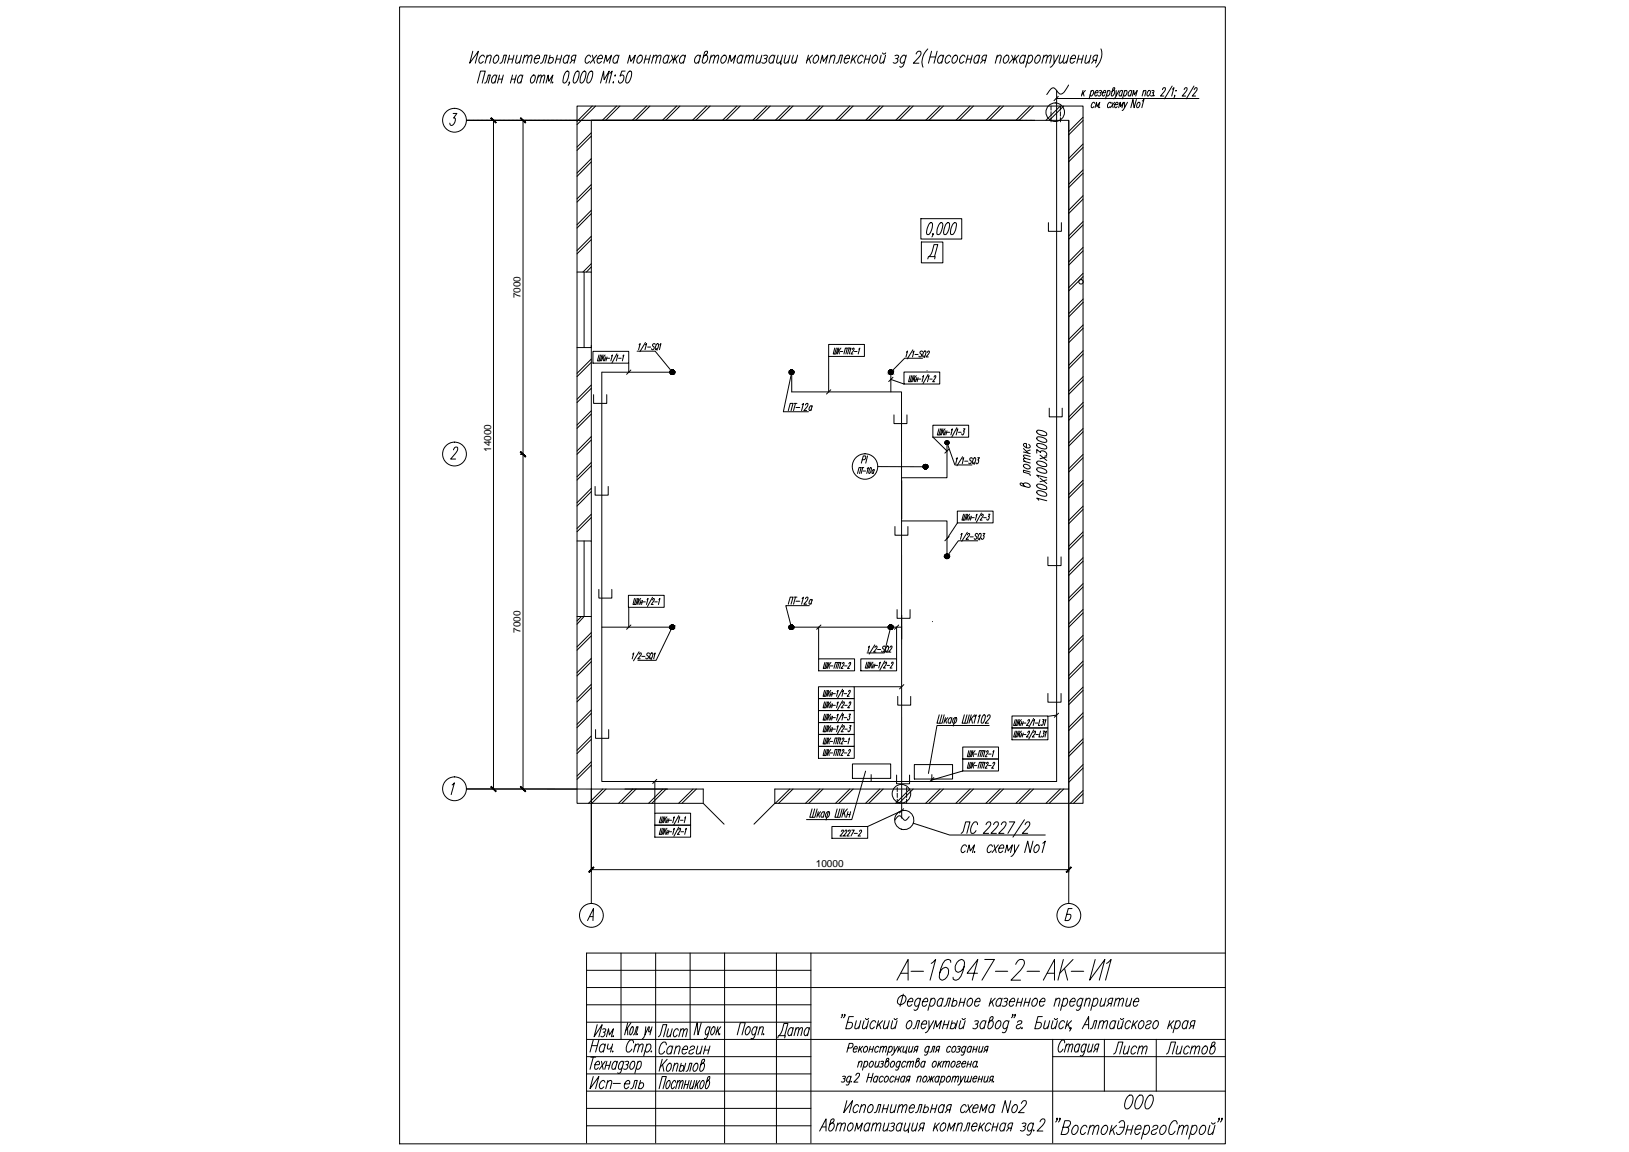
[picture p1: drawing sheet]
<svg xmlns="http://www.w3.org/2000/svg" width="420mm" height="297mm" viewBox="0 0 420 297" stroke-linecap="round" stroke-linejoin="round" font-family="sans-serif">
<defs><g id="words">
<g font-size="2.6">
<text x="134.3" y="77" transform="rotate(-90 134.3 77)">7000</text>
<text x="126.6" y="116.5" transform="rotate(-90 126.6 116.5)">14000</text>
<text x="134.2" y="163.2" transform="rotate(-90 134.2 163.2)">7000</text>
<text x="210.4" y="223.6">10000</text>
</g>
</g></defs>
<path d="M103.1 1.8h212.9v293.1h-212.9z" fill="none" stroke="#000" stroke-width=".26"/>
<!-- layer: 0 -->
<g fill="none" stroke="#000" stroke-width=".26">
<path d="M272.4 25.4h36.8M273 24.8l-1.1 1.2M275.6 21.9a4 4 0 0 1-1.9 2.4 2.54 2.54 0 0 1-1.6-1.4 .89 .89 0 0 0-1.4 .4l-.7 1.1M237.5 56.4h10.6v5.2h-10.6zM237.6 62.4h5.6v5.4h-5.6zM152.9 90.6h9.3v3h-9.3zM162.2 93.6v2.4M162.7 95.4l-1.1 1.1M164.3 90.6h4.7l4.4 5.4M204.2 96l-2.2 10.2h6.5M213.7 88.8h9.3v3.1h-9.3zM213.7 91.9v9.1"/>
<path d="M229.8 97.8l3.4 1.2M230.3 97.3l-1.1 1.1M233.2 95.9h9.2v3.1h-9.2zM237.9 92.4h-4.6l-3.5 3.6M214.3 100.5l-1.1 1.1M240.6 109.6h9.2v3.1h-9.2zM240.7 112.8l3.5 3.5M244.2 114.1l2.1 5.8h4.4M244.8 115.8l-1.1 1M244.8 138.3l-1.1 1.1M246.9 131.8h9.2v3h-9.2zM246.9 134.9l-2.7 4"/>
<path d="M252.2 139.4h-5l-3 4.1M162.1 153.5h9.2v3.1h-9.2zM162.2 156.6v5.1M208.7 156.2h-6l1.4 5.5M162.7 161.2l-1.1 1.1M173.4 161.7l-4.2 8.6h-4.7M211.1 177.1h9.2v3h-9.2zM211.1 169.9h9.3v3.1h-9.3zM211.1 161.7v8.2M211.7 161.2l-1.1 1.1M220.3 177.1h12.3M222 169.9h9.3v3.1h-9.3z"/>
<path d="M229.7 161.7l-1.6 6.7h-4.5M231.3 161.7v8.2M231.8 161.2l-1.1 1.1M233.1 176.5l-1.1 1.1M211.1 180.1h9.2v3.1h-9.2zM211.1 183.2h9.2v3.1h-9.2zM211.1 186.3h9.2v3.1h-9.2zM211.1 189.4h9.2v3h-9.2zM211.1 192.4h9.2v3.1h-9.2zM223.3 198.8l-3.6 12.5h-11.7M248.3 192.6h9.2v3.1h-9.2zM248.3 198.8h9.2v-3.1h-9.2v3.1l-7.9 2.3"/>
<path d="M255.1 187.1h-13.4l-2.2 12.3M261 184.6h9.3v3.1h-9.3zM261 187.7h9.3v3.1h-9.3zM272.5 184.4l-2.3 .3M273 183.9l-1.1 1.1M168.9 209.7h9.2v3.1h-9.2zM168.9 212.8h9.2v3.1h-9.2zM168.9 201.5v8.2M169.4 201l-1.1 1M214.6 213.1h9.2v3.1h-9.2zM232.5 209.1l-8.7 4M233.1 208.5l-1.1 1.1"/>
<path d="M234.5 210.6l-.2 .3a.72 .72 0 0 1-.6 .6 .72 .72 0 0 1-.8-.4l-.3-.2a.72 .72 0 0 0-.6-.5 .72 .72 0 0 0-.7 .4l-.5 .7M235.5 212.3l9.4 3h24.7M240.9 200.5l-1.1 1M151.3 254.6h164.7M151.3 250.2h57.9M151.3 259.1h57.9M160.2 245.7v22.3M169.1 245.7v49M178 245.7v22.3M186.9 245.7v49M200.3 245.7v49M209.2 245.7v49"/>
<path d="M231.3 252.7l2.9-5.3v5.3M231.8 257.3a.98 .98 0 0 1 1.1-.7 .98 .98 0 0 1 .8 1 1.38 1.38 0 0 1-2.1 1.1 1.38 1.38 0 0 1 .2-1.4zM232.4 251h1.7M233 256.3l-.9 3.2M234.1 258.3h1.3a.6 .6 0 0 0-.2-.9 1.29 1.29 0 0 0-.9 2.1l.6-.2 .3-.3M235 250.4h3.2M237.3 257.9l-.2-.5a1.29 1.29 0 0 0-.9 2.1l.6-.2 .3-.3M237.5 257.4l-.7 2.4a.93 .93 0 0 1-.9 .7l-.2-.1M238 258.3h1.2l.1-.6-.3-.3a1.33 1.33 0 0 0-.8 2.1l.5-.2 .3-.3M240.1 257.9l.5-.5h.3a1.29 1.29 0 0 1-.8 2.1l-.3-.5M240.2 248.4l1.1-1-1.4 5.3M240.2 257.4l-.9 3.1"/>
<path d="M243.2 257.9l-.3-.5a1.29 1.29 0 0 0-.9 2.1l.6-.2 .3-.3M243.3 257.4l-.6 2.1M243.4 259.5l.5-.2 .3-.4 .3-1.5h.7l-.6 2.1M245.2 248.2v-.5l-.5-.3-1 .3a7.8 7.8 0 0 0-1.4 4.3l.2 .5 .4 .2a2.14 2.14 0 0 0 1.6-3l-.5-.3a1.79 1.79 0 0 0-1.7 1.6M245.8 258.3a.58 .58 0 0 1 .8-.3 .58 .58 0 0 1 .1 .9 .67 .67 0 0 1-.5 .5 .67 .67 0 0 1-.7-.2M246 257.4l-.6 2.1M247.6 258.4h1.1M247.8 257.4l-.5 2.1M248.7 249.2a1.89 1.89 0 0 1-1.7 1.5l-.4-.3a2.16 2.16 0 0 1 1.5-3l.5 .3a5.3 5.3 0 0 1-1.3 4.8l-1 .2-.4-.2-.1-.5M249 257.4l-.6 2.1M249.7 257.9l.6-.5h.3a1.29 1.29 0 0 1-.9 2.1 1.07 1.07 0 0 1 0-1.6zM251.5 258.3h1.2l.1-.6-.3-.3a1.33 1.33 0 0 0-.8 2.1l.6-.2 .2-.3"/>
<path d="M252.1 251h-2.6l2.7-3.6-1.4 5.3M254 247.4h2.5l-3.2 5.3M255.7 257.4l-.6 2.1M255.8 258.3l.4 1.2M256.7 257.4l-1.4 1.5M256.7 250.4h3.2M258.3 257.9l-.3-.5a1.33 1.33 0 0 0-.8 2.1l.6-.2 .2-.3M258.5 257.4l-.6 2.1M258.9 257.6l.4-.2 .6 .2-.2 .5-.5 .2M259.5 258.3a.74 .74 0 0 1 0 1 .74 .74 0 0 1-1 0M260.4 258.3h1.2l.1-.6-.2-.3a1.33 1.33 0 0 0-.9 2.1l.6-.2 .2-.3M262 248.7l.1-.3a1.16 1.16 0 0 1 .9-1 1.16 1.16 0 0 1 1.2 .5 2.78 2.78 0 0 1-1 2.3l-2.4 2.5h2.4"/>
<path d="M262.3 258.4h1.2M262.6 257.4l-.5 2.1M263.8 257.4l-.6 2.1M264.3 258.4h1.2M264.6 257.4l-.6 2.1M264.9 250.4h3.2M265.8 257.4l-.6 2.1M266.4 257.9l.6-.5h.3a1.29 1.29 0 0 1-.9 2.1 1.07 1.07 0 0 1 0-1.6zM268.2 258.3h1.2a.6 .6 0 0 0-.1-.9 1.29 1.29 0 0 0-.9 2.1l.6-.2 .3-.3M269.1 252.7l2.9-5.3v5.3M270.1 251h1.8M272.2 258l.7-.6 .5 .2-.4 1.9"/>
<path d="M272.4 257.4l-.5 2.1M274.2 257.9l.6-.5h.3a1.29 1.29 0 0 1-.9 2.1l-.3-.5M274.3 247.4l-1.4 5.3M274.3 257.4l-.8 3.1M274.6 249.7l.8 3M276 258.3h1.2a.6 .6 0 0 0-.1-.9 1.29 1.29 0 0 0-.9 2.1l.6-.2 .3-.3M276.3 250.4h3.2M276.8 247.4l-3.5 3.6M279.2 257.9l-.3-.5a1.29 1.29 0 0 0-.8 2.1l.5-.2 .3-.3M279.3 257.4l-.6 2.4a.93 .93 0 0 1-.9 .7l-.2-.1M280 258l.7-.6 .5 .2-.4 1.9M280.2 257.4l-.6 2.1"/>
<path d="M282.1 257.9l.5-.5h.3a1.33 1.33 0 0 1-.9 2.1l-.3-.5M282.1 257.4l-.8 3.1M282.5 247.4l-1.5 5.3 4-5.3-1.5 5.3M284.1 257.4l-.4 1.9 .5 .2 .7-.6M285.3 257.4l-.6 2.1M285.4 248.4l1.2-1-1.5 5.3M286.1 258.7l-.7 .8M286.7 258.7h-.6l-.3-.3v-.4l.6-.6h.6l-.5 2.1M287.7 258l.7-.6 .4 .2-.4 1.9M287.9 257.4l-.6 2.1M288.7 258l.7-.6 .4 .2-.4 1.9M290.8 257.4l-.4 1.9 .5 .2 .6-.6"/>
<path d="M291.9 257.4l-.5 2.1M292.4 258.3h1.3v-.6l-.2-.3a1.33 1.33 0 0 0-.9 2.1l.6-.2 .2-.3M316 245.7h-164.7v49M151.3 263.6h57.9M151.3 268h164.7M151.3 272.5h57.9M151.3 276.9h57.9M152.4 272.6h1.2M152.6 269.6h1.5M153 277.6l-.8 3.1 2.3-3.1-.9 3.1M153 268.1l-.8 3.2M153 272.6l-.8 3.1"/>
<path d="M153.4 274.5h1.1l-.1-.9a1.39 1.39 0 0 0-.8 2.1h.3l.4-.4M154 264.2l-.8 3.1 2.1-3.1-.8 3.1M154.5 268.1l-.9 3.2M155.1 273.6l.5 2.1M155.4 265.4h.8a.61 .61 0 0 1-.6 .7M155.9 266.1a.68 .68 0 0 1 0 .9 .68 .68 0 0 1-.9 .2M156 269.6l-.3-.4a1.29 1.29 0 0 0-.8 2.1h.3l.5-.5M156 279.1l-.3-.5a1.32 1.32 0 0 0-.8 2.1h.3l.5-.5M156.1 273.6l-1.5 2.1M156.2 269.2l-.6 2.1M156.3 274.7h1M156.4 267.3l.6-2 .2 1.6 1-1.6-.5 2"/>
<path d="M156.5 273.6l-.5 2.1M156.6 279.2l.7-.6 .5 .2-.4 1.9M156.8 278.6l-.6 2.1M156.9 269.2l-.2 1.2 .4 .1 .7-.6M157.6 273.6l-.6 2.1M158 269.2l-.5 2.1M158.1 271l-.1 .3 .1-.2M158.1 279.4h1.9M158.2 267l-.1 .3 .1-.1M159.1 274.1l-.2-.5a1.4 1.4 0 0 0-.8 2.1l.7-.4M159.2 273.6l-.5 2.1M160.8 274.1l-.2-.5a1.4 1.4 0 0 0-.8 2.1l.7-.4"/>
<path d="M160.9 273.6l-.8 2.9-.4 .3-.4-.2M161.1 279.5h1.3v-.6l-.2-.3a1.32 1.32 0 0 0-.9 2.1h.3l.6-.5M161.3 273.8h.8l-.1 .6-.5 .1M161.7 274.5a.7 .7 0 0 1 .1 1 .7 .7 0 0 1-.9 .1M161.9 265v1.8M161.9 263.7l-.8 3.1M162.8 263.7l-1.4 2.1M163 273.8l.5-.2a1.39 1.39 0 0 1-.8 2.1 1.51 1.51 0 0 1 .3-1.9zM163.1 264.8h.2a1.84 1.84 0 0 1-.8 2v-.9zM163.4 266.8l.4-.6 .4-1.4h.4l-.6 2M163.4 268.9l-.3-.8a1.94 1.94 0 0 0-1.6 2.4l.3 .8a1.12 1.12 0 0 0 1.2-.8M163.8 269.8l.7-.6 .3 .1-.4 2"/>
<path d="M163.9 269.2l-.5 2.1M164.4 266.5l-.1 .3 .1-.1M164.5 274.1l.4-.5h.3a1.39 1.39 0 0 1-.8 2.1l-.3-.4M164.6 273.6l-.9 3.2M164.8 269.8l.7-.6 .4 .1-.4 2M165 279.5l.3-.3a.69 .69 0 0 1 .8 .5 .69 .69 0 0 1-.5 .8l-.6 .2-.3-.3M165.2 278.6l-.6 2.1M166.4 266.8l-.7 1M166.6 264.8l-.2 2 .9-2M166.7 269.6l.3-.3 .6-.1a1.29 1.29 0 0 1-.9 2.1l-.3-.5M166.9 269.2l-.9 3.1M167.5 264.8l-.2 1.3h.2l.5-.6"/>
<path d="M168 271v.3l.1-.2M168.2 264.8l-.6 2M169.8 267.3l.5-.6 .7-2.5h1l-.9 3.1M170.8 273.1l-.8 3.1M170.9 274.4l.3 1.8M171.9 269.4l-.2-.6-.6-.1a2.57 2.57 0 0 0-1 3 .86 .86 0 0 0 1.3-.6M172.1 273.1l-1.8 2.1M172.4 265.3l-.4 1.9 .4 .1 .6-.6M172.5 274.3l.5-.1a1.39 1.39 0 0 1-.9 2 1.45 1.45 0 0 1 .4-1.9zM172.5 278.6h.2a1.62 1.62 0 0 1-.8 2.1l-.1-.9 .2-.7zM173.4 265.3l-.6 2M173.4 270.2l-.3-.5a1.29 1.29 0 0 0-.8 2.1h.3l.5-.4"/>
<path d="M173.6 269.7l-.6 2.1M173.8 274.7l.6-.5 .5 .1-.5 1.9M174 274.2l-.5 2M174.2 270.3l.7-.6 .5 .2-.4 1.9M174.3 279.1l-.2-.5a1.59 1.59 0 0 0-.8 2.1h.3l.4-.5M174.4 269.7l-.6 2.1M174.7 279.2l.7-.6v.6l-.4 1.5M174.8 278.6l-.5 2.1M174.9 265.7l-.2-.4a1.39 1.39 0 0 0-.8 2h.3l.5-.4M175.4 279.2l.6-.6 .2 .2-.4 1.9M175.5 265.9l.6-.6 .3 .1-.4 1.9M175.5 275l.6-.3a.81 .81 0 0 1 .1 1 .81 .81 0 0 1-.9 .4l-.1-.2"/>
<path d="M175.6 265.3l-.5 2M175.7 274.2l-.5 2M176 270.6h1.3v-.6l-.2-.3a1.29 1.29 0 0 0-.9 2.1h.3l.6-.4M176.3 265.9l.6-.6 .4 .1-.4 1.9M176.6 279.7h.8M176.9 274.2l-.6 2M176.9 278.6l-.6 2.1M176.9 276.2l.4-.1 .6-1.9h.6l-.6 2M177.7 278.6l-.5 2.1M178 270.2a.71 .71 0 0 1 1.1-.3l-.1 .6-1.1 .4-.2 .8a.77 .77 0 0 0 1.1-.3M178.3 278.6l-.4 1.9 .3 .2 .6-.6M179.1 278.6l-.5 2.1"/>
<path d="M179.3 274.3l.5-.1a1.39 1.39 0 0 1-.8 2 1.45 1.45 0 0 1 .3-1.9zM179.7 278.6l-.5 2.1M179.8 279.5l.2 1.2M180 269.7l-.4 2 .5 .1 .6-.6M180.5 278.6l-1.1 1.5M180.9 263.7l-.9 3.1-.2-3.1-.8 3.1M181.1 269.7l-.5 2.1M181.2 274.2h.3a1.4 1.4 0 0 1-.8 2l-.2-.6 .5-2.2 .4-.3 .3 .2a1.64 1.64 0 0 1-1 1.3M181.2 278.6h.2a1.55 1.55 0 0 1-.7 2.1l-.2-.9 .3-.7zM181.7 270.8h1.1M182 269.7l-.6 2.1M182.6 278.6h.3a1.62 1.62 0 0 1-.8 2.1l-.2-.6 .6-2.2 .3-.3 .3 .1a1.07 1.07 0 0 1-.7 1.1l-.2 .3"/>
<path d="M183 265.2l-.1-.4a1.56 1.56 0 0 0-.8 2h.2l.4-.4M183.1 269.7l-.5 2.1M183.2 264.8l-.7 2.3-.5 .7-.3-.1M183.8 264.9l.5-.1a1.59 1.59 0 0 1-.8 2l-.2-.9zM185.2 264.8l-.6 2M185.2 265.6l.2 1.2M185.7 266.5l-.1 .3 .1-.1M185.9 264.8l-1.1 1.4M190.1 266.8l.9-3.1h1.2l-.8 3.1M192.8 264.9l.5-.1a1.39 1.39 0 0 1-.9 2l-.2-.9zM195.2 265.2l-.2-.4a1.39 1.39 0 0 0-.9 2h.3l.5-.4M195.3 264.8l-.8 2.7a.46 .46 0 0 1-.8 .2"/>
<path d="M195.9 265.3l.6-.5 .4 .1-.4 1.9M196 264.8l-.5 2M197 266.5l-.1 .3 .1-.1M200.6 267.6l.2-.6h1.8l-.2 .6M200.9 267a5.2 5.2 0 0 0 1.3-3.1h1l-.8 3.1M204.5 265.4l-.2-.4a1.39 1.39 0 0 0-.9 2h.3l.5-.4M204.6 265l-.5 2M205.2 265.6l.6-.6 .3 .1-.4 1.9M205.3 265l-.5 2M206.1 265.6l.6-.6 .3 .1-.4 1.9M208.7 265.4l-.3-.4a1.4 1.4 0 0 0-.8 2h.3l.5-.4M208.8 265l-.5 2"/>
<path d="M217.3 261.7h-.2l.2-.2-.4 .9M218 261.7h-.3l.2-.2v.5l-.4 .4M220.1 262.1h-1.1l-.9 3.2h1a.96 .96 0 0 0 .4-1.7h-.9M220.9 263.2l-.4 1.9 .5 .2 .6-.6M222 263.2l-.5 2.1M222.9 263.2l-.5 1.9 .5 .2 .7-.6M223.2 262.6l.3 .3 .6-.3M224 263.2l-.5 2.1M225.9 263.6l-.3-.4a1.29 1.29 0 0 0-.9 2.1h.3l.5-.5M226.6 263.2l-.6 2.1M226.8 264.1l.4 1.2M227.7 263.2l-1.5 1.5"/>
<path d="M228.2 263.2l-.3 1.9 .4 .2 .7-.6M229.4 263.2l-.6 2.1M230.2 263.2l-.4 1.9 .5 .2 .7-.6M230.6 262.6l.2 .3 .6-.3M231.4 263.2l-.6 2.1M234 263.6l.3-.3 .6-.1a1.29 1.29 0 0 1-.9 2.1 1.14 1.14 0 0 1 0-1.7zM235.5 265.3l.5-.2 .6-1.9h.6l-.6 2.1M237.7 264.1h1.2a.6 .6 0 0 0-.2-.9 1.29 1.29 0 0 0-.8 2.1h.3l.5-.5M239.6 263.2v2.1l1.2-2.1M239.6 265.3a1.26 1.26 0 0 1-.9 1M240.8 265.3l.6-2.1 .2 1.6 1.2-1.6-.5 2.1M243.4 264.2h1.1"/>
<path d="M243.7 263.2l-.6 2.1M244.8 263.2l-.6 2.1M245.4 264.1a.58 .58 0 0 1 .8-.3 .58 .58 0 0 1 .2 .9 .67 .67 0 0 1-.5 .5 .67 .67 0 0 1-.8-.2M245.6 263.2l-.5 2.1M247 263.2l-.6 2.1M247.8 263.2l-.4 1.9 .4 .2 .7-.6M248.1 262.6l.3 .3 .6-.3M248.9 263.2l-.5 2.1M251.4 263.3h.9a.63 .63 0 0 1-.7 .8M251.9 264.1a.72 .72 0 0 1 0 1 .72 .72 0 0 1-1 0M254.2 263.6l-.3-.4a1.29 1.29 0 0 0-.8 2.1h.3l.5-.5M254.3 263.2l-.5 2.1"/>
<path d="M255.6 263.2h.3a1.29 1.29 0 0 1-.9 2.1l-.2-.6 .6-2.3 .4-.3 .3 .2a1 1 0 0 1-.8 1l-.3 .3M257 263.6l.5-.4h.4a1.29 1.29 0 0 1-.9 2.1 1.1 1.1 0 0 1 0-1.7zM260.1 263.6l-.3-.4a1.29 1.29 0 0 0-.8 2.1h.3l.5-.5M260.3 263.2l-.9 2.8a.57 .57 0 0 1-.9 .1M261.3 261.7l-.2 .1 .1-.3v.5l-.3 .4M261.9 261.7h-.2l.2-.2-.4 .9M262.4 263.6a.77 .77 0 0 1 1.2-.3l-.2 .6-1.1 .5-.2 .4 .3 .5 .7-.2 .2-.3M263.6 265v.3l.1-.2M268.8 262.1h-1.1l-.8 3.2h.9a.96 .96 0 0 0 .5-1.7h-1M269.6 263.2l-.4 1.9 .5 .2 .7-.6M270.7 263.2l-.5 2.1M271.5 272.5h44.5"/>
<path d="M271.5 268v26.7M271.6 263.2l-.4 1.9 .4 .2 .7-.6M271.9 262.6l.3 .3 .6-.3M272.7 263.2l-.5 2.1M274.6 263.6l-.3-.4a1.29 1.29 0 0 0-.9 2.1h.3l.6-.5M274.6 268.9l-.3-.8a2.13 2.13 0 0 0-1.3 2.7l.2 .5a1.02 1.02 0 0 0 1-.8M274.9 269.8l.6-.6 .3 .1-.4 2M275.1 269.2l-.6 2.1M275.3 263.2l-.5 2.1M275.5 264.1l.4 1.2M275.8 269.8l.4-.5h.5l-.4 2M276.3 265.1l-.2 .2-.1-.2 .2-.1-.3 .9"/>
<path d="M276.4 263.2l-1.5 1.5M278.4 269.6l-.2-.4a1.39 1.39 0 0 0-.8 2.1h.2l.5-.5M278.5 269.2l-.5 2.1M279.1 265.3l1.7-3.2v3.2M279.7 264.2h1.1M280.1 269.6l-.2-.4a1.39 1.39 0 0 0-.9 2.1h.3l.5-.5M280.2 269.2l-.8 2.8a.46 .46 0 0 1-.8 .2M281 269.2l-.5 1.9 .4 .2 .6-.6M281.2 265.3l.5-.2 .6-1.9h.6l-.6 2.1M281.9 269.2l-.5 2.1M282.6 270.5l-.6 .8M283.1 270.5l-.7-.1-.1-.5 .4-.6 .7-.1-.5 2.1"/>
<path d="M283.6 263.8l.7-.6 .3 .1-.4 2M283.7 263.2l-.5 2.1M284.6 263.8l.7-.6 .4 .1-.4 2M284.8 268v13.3M287.2 271.8l.6-.6 .7-2.5h1.1l-.8 3.1M287.7 263.6l-.3-.4a1.33 1.33 0 0 0-.9 2.1h.3l.5-.5M287.8 263.2l-.5 2.1M288.6 263.2l-.4 1.9 .5 .2 .7-.6M289 262.6l.2 .3 .6-.3M289.8 263.2l-.6 2.1M290.2 269.7l-.4 2 .4 .1 .7-.6M291.3 269.7l-.5 2.1"/>
<path d="M291.6 263.6l-.3-.4a1.29 1.29 0 0 0-.8 2.1h.3l.5-.5M292.4 263.2l-.6 2.1M292.6 264.1l.4 1.2M293.2 270.2l-.3-.5a1.29 1.29 0 0 0-.9 2.1h.3l.5-.4M293.4 263.2l-1.4 1.5M293.7 270.3l.8-.6 .3 .2-.4 1.9M293.9 263.6l.3-.3 .6-.1a1.29 1.29 0 0 1-.9 2.1 1.14 1.14 0 0 1 0-1.7zM293.9 269.7l-.5 2.1M294.8 270.3l.7-.6 .4 .2-.5 1.9M295.8 263.6a.77 .77 0 0 1 1.1-.3l-.2 .6-1 .5-.2 .7a.71 .71 0 0 0 1.1-.3M297.6 263.6l.3-.3 .6-.1a1.29 1.29 0 0 1-.9 2.1 1.14 1.14 0 0 1 0-1.7zM298.2 268v13.3"/>
<path d="M300.8 271.8l.6-.6 .7-2.5h1.1l-.8 3.1M301.7 263.2l-.6 2.1M301.9 264.1l.4 1.2M302.8 263.2l-1.5 1.5M303.3 263.6l.5-.4h.3a1.29 1.29 0 0 1-.8 2.1l-.3-.5M303.4 263.2l-.9 3.1M303.8 269.7l-.5 2 .6 .1 .6-.6M304.9 269.7l-.5 2.1M306.4 263.6l-.3-.4a1.29 1.29 0 0 0-.9 2.1h.3l.6-.5M306.5 263.2l-.6 2.1M306.8 270.2l-.3-.5a1.33 1.33 0 0 0-.9 2.1h.3l.5-.4M307.3 264.5l-.6 .8"/>
<path d="M307.4 270.3l.6-.6 .4 .2-.4 1.9M307.5 269.7l-.6 2.1M307.9 264.5h-.6l-.3-.6 .6-.7h.7l-.6 2.1M308.4 270.3l.7-.6 .3 .2-.4 1.9M310.3 270.2l.5-.5h.3a1.29 1.29 0 0 1-.8 2.1 1.07 1.07 0 0 1 0-1.6zM312.8 269.7h.3a1.29 1.29 0 0 1-.8 2.1l-.3-.6 .6-2.2 .4-.3 .4 .1a1.08 1.08 0 0 1-.8 1.1l-.3 .3M151.3 281.3h164.7M151.3 285.8h57.9M151.3 290.3h57.9M162.7 280.7l.4-.2 .3-.4 .3-1.5h.7l-.6 2.1M170 280.7l.8-3.1h1.1l-.9 3.1M211.4 291.6l1.6-3.1v3.1"/>
<path d="M212 290.6h1M214.6 289.6h.3a1.29 1.29 0 0 1-.9 2l-.3-.6 .6-2.2 .4-.3 .4 .2a1 1 0 0 1-.8 1l-.3 .3M216 290.2l.6-.6 .4 .1-.4 1.9M216.1 289.6l-.6 2M217 290.2l.7-.6 .3 .1-.4 1.9M218.4 283.8l-.8 3.1 2.3-3.1-.8 3.1M218.9 290l.3-.3 .5-.1a1.29 1.29 0 0 1-.8 2 1.14 1.14 0 0 1 0-1.6zM220.5 291.6l.5-2 .3 1.6 1.1-1.6-.5 2M221.5 285.3l-.3-.5a1.29 1.29 0 0 0-.9 2.1l.6-.1 .3-.3M222.1 285.4l.6-.6 .5 .2-.4 1.9M222.2 284.8l-.6 2.1M224.3 290l-.3-.4a1.33 1.33 0 0 0-.9 2h.4l.5-.4"/>
<path d="M224.4 285l.5-.2a1.29 1.29 0 0 1-.8 2.1 1.28 1.28 0 0 1 .3-1.9zM224.4 289.6l-.5 2M225.1 290.2l.7-.6 .3 .1-.4 1.9M225.2 289.6l-.5 2M225.5 286.9l.5-.1 .6-2h.6l-.6 2.1M226.1 290.2l.7-.6 .4 .1-.4 1.9M227.7 285.9h1.2M228 284.8l-.5 2.1M228.2 289.6l-.5 1.9 .5 .1 .7-.6M229.2 284.8l-.6 2.1M229.3 289.6l-.5 2M229.8 289.7h.9a.58 .58 0 0 1-.7 .7"/>
<path d="M230 284.8l-.4 2 .5 .1 .6-.6M230.3 290.4a.72 .72 0 0 1 0 1.1 .72 .72 0 0 1-1 0M231.2 284.8l-.6 2.1M231.8 285.4l.7-.6 .4 .2-.4 1.9M232 284.8l-.6 2.1M232.6 290l-.3-.4a1.29 1.29 0 0 0-.8 2h.3l.5-.4M232.7 289.6l-.5 2M232.9 285.4l.6-.6 .4 .2-.4 1.9M233.6 289.6l-.4 1.9 .4 .1 .7-.6M234.6 285.7h1.2a.6 .6 0 0 0-.2-.9 1.29 1.29 0 0 0-.8 2.1l.5-.1 .3-.3M234.7 289.6l-.5 2h.1v.5M235.5 289.6l-.4 1.9 .5 .1 .7-.6"/>
<path d="M236.1 286.9l.4-.1 .3-.5 .4-1.5h.6l-.5 2.1M236.7 289.6l-.6 2M237.5 290.9l-.7 .7M238.1 290.9h-.6l-.3-.6 .4-.6 .8-.1-.5 2M238.4 285.7a.58 .58 0 0 1 .8-.3 .58 .58 0 0 1 .2 .9 .67 .67 0 0 1-.5 .6 .67 .67 0 0 1-.7-.3M238.6 284.8l-.5 2.1M240.2 285.9h1.2M240.5 284.8l-.6 2.1M241.2 289.6l-.5 2M241.4 290.4l.4 1.2M241.7 284.8l-.6 2.1M242.3 289.6l-1.4 1.4"/>
<path d="M242.8 290l.5-.4h.4a1.29 1.29 0 0 1-.9 2 1.1 1.1 0 0 1 0-1.6zM243.5 285.3l-.3-.5a1.29 1.29 0 0 0-.9 2.1l.6-.1 .3-.3M243.6 284.8l-.5 2.1M244.3 291.6l.6-2 .3 1.6 1.2-1.6-.6 2M244.4 286.2l-.6 .7M245 286.2h-.6l-.2-.3v-.5l.6-.6h.6l-.6 2.1M247 290.2l.7-.6 .5 .1-.4 1.9M247.2 289.6l-.6 2M248.5 291.6l.4-.1 .7-1.9h.6l-.6 2M249.2 285.3l-.3-.5a1.29 1.29 0 0 0-.8 2.1l.5-.1 .3-.3M249.7 284.8l.5 2.1M250.7 290.4h1.2a.6 .6 0 0 0-.2-.8 1.29 1.29 0 0 0-.8 2h.3l.5-.4"/>
<path d="M250.8 284.8l-1.7 2.1M251 285.7h1.2l.1-.6-.3-.3a1.33 1.33 0 0 0-.9 2.1l.6-.1 .3-.3M252.6 286.9l.6-2.1 .3 1.7 1.1-1.7-.5 2.1M252.9 289.6l-.6 2M253.1 290.4l.4 1.2M253.9 289.6l-1.4 1.4M255.6 290l-.3-.4a1.29 1.29 0 0 0-.9 2h.3l.6-.4M256.1 290.6h1.1M256.3 289.6l-.5 2M256.5 285.3l-.3-.5a1.29 1.29 0 0 0-.9 2.1l.6-.1 .3-.3M256.6 284.8l-.5 2.1M257.5 289.6l-.6 2"/>
<path d="M259.3 290l-.3-.4a1.33 1.33 0 0 0-.9 2h.4l.5-.4M259.4 289.6l-.5 2M260.2 290.9l-.6 .7M260.7 283.8l-.8 3.1-.6-3.1-.9 3.1M260.8 290.9h-.6l-.2-.6 .3-.6 .9-.1-.6 2M261.3 285.3l.5-.5h.3a1.29 1.29 0 0 1-.8 2.1 1.07 1.07 0 0 1 0-1.6zM263.4 284.5l.1-.1a.67 .67 0 0 1 .5-.6 .67 .67 0 0 1 .7 .3 1.38 1.38 0 0 1-.6 1.3l-1.4 1.5h1.4M263.6 289.7h1a.63 .63 0 0 1-.7 .7M264.2 290.4a.72 .72 0 0 1 0 1.1 .72 .72 0 0 1-1 0M266.5 290l-.3-.4a1.29 1.29 0 0 0-.9 2h.3l.6-.4M266.6 289.6l-.6 2.3a.93 .93 0 0 1-1 .8l-.1-.2M266.6 291.3v.3l.1-.1"/>
<path d="M268.3 289.3l.5-.8h.5a1.06 1.06 0 0 1-.4 1.7l-1.4 1.4h1.5M272.7 288.5l-.1 .1 .1-.3v.5l-.4 .5M273.5 288.5l-.2 .1-.1-.1 .2-.2 .1 .2-.5 .8M274.2 290.7h1l.3 .1a1.23 1.23 0 0 1-.8 1.7h-1l.9-3.5h1.1a.92 .92 0 0 1 .4 1 .92 .92 0 0 1-.9 .7M277.1 290.3l.6-.1a1.46 1.46 0 0 1-.9 2.3 1.49 1.49 0 0 1 .3-2.2zM280.4 290.7l-.4-.5a1.5 1.5 0 0 0-1 2.3h.4l.6-.5M281 290.8l.8-.6 .4 .1-.4 2.2M281.2 290.2l-.6 2.3M282.2 290.8l.8-.6 .4 .1-.5 2.2M284.4 290.7l.6-.5h.4a1.5 1.5 0 0 1-1.1 2.3 1.23 1.23 0 0 1 .1-1.8zM286.8 290.2l-.6 2.3M287 291.2l.4 1.3"/>
<path d="M288 290.2l-1.7 1.6M288.6 289.5l.6-.5h.5a2.61 2.61 0 0 1-1 3.5h-.4l-.4-.5M288.8 290.7h1.2M290.6 291.3h1.3M290.8 282.9l.6-.5h.5a2.61 2.61 0 0 1-1 3.5h-.5a2.28 2.28 0 0 1 .4-3zM290.9 290.2l-.6 2.3M292.3 290.2l-.7 2.3M292.8 291.2h1.4a.74 .74 0 0 0-.2-1 1.5 1.5 0 0 0-1 2.3h.4l.6-.5M293.4 282.9l.6-.5h.5a2.61 2.61 0 0 1-1 3.5h-.4a2.28 2.28 0 0 1 .3-3zM295.2 290.7l.6-.5h.3a1.46 1.46 0 0 1-.9 2.3l-.4-.5M295.3 290.2l-.9 3.5M296.3 282.5l.8-.1a2.53 2.53 0 0 1-1 3.5h-.4a2.56 2.56 0 0 1 .6-3.4z"/>
<path d="M297.3 290.7a.81 .81 0 0 1 1.3-.4l-.2 .7-.9 .3a.8 .8 0 0 0-.5 1.1 .81 .81 0 0 0 1.3-.4M299.5 290.7l.6-.5h.3a1.46 1.46 0 0 1-.9 2.3 1.26 1.26 0 0 1 0-1.8zM303.6 289.8l-.3-.8h-.5a3 3 0 0 0-1.2 3.4 .94 .94 0 0 0 1.5-.7M304.1 290.8l.7-.6 .5 .1-.5 2.2M304.2 290.2l-.6 2.3M305.3 290.8l.7-.6 .4 .1-.4 2.2M307.4 290.7l.6-.5h.4a1.46 1.46 0 0 1-1 2.3l-.3-.5M307.5 290.2l-.9 3.5M310 290.3l.6-.1a1.46 1.46 0 0 1-.9 2.3 1.49 1.49 0 0 1 .3-2.2zM312.1 290.2l-.5 2.2 .6 .1 .7-.7M312.5 289.5l.2 .3 .7-.3M313.4 290.2l-.7 2.3"/>
<path d="M314.5 288.5l-.1 .1-.1-.1 .2-.2-.1 .5-.3 .5M315.2 288.5l-.1 .1-.1-.1 .2-.2v.5l-.4 .5"/>
<circle cx="173.4" cy="95.9" r=".57"/>
<circle cx="229.8" cy="95.9" r=".57"/>
<circle cx="244.3" cy="143.4" r=".57"/>
<circle cx="173.4" cy="161.7" r=".57"/>
<circle cx="229.8" cy="161.7" r=".57"/>
<circle cx="233.2" cy="211.4" r="2.48"/>
</g>
<g fill="none" stroke="#000" stroke-width=".26">
<path d="M264 118.9l1.7 .5M264 116.5l1.7 .5M264 115.7l1.2 1.1M264.1 119.8h.9a.89 .89 0 0 1 .7 .9 1.1 1.1 0 0 1-1.7-.7zM265.3 114.6l.4 .7a1.09 1.09 0 0 1-1.7-.7l.2-.3 .5 .1v1M265.7 118.5l-1.6-.3-.1 .3 .5 .5M265.7 117.7l-1.6-.4-.1 .3 .5 .6M265.7 116l-1 .4M267.4 116.8v-.9l1 .8v-.3a.99 .99 0 0 1 1.1 .1 .99 .99 0 0 1 .4 1l-.4 .1M267.5 119h1a1.56 1.56 0 0 1 1.5 1 1.15 1.15 0 0 1-1.5 .1l-1-.5zM267.5 114.4h1a1.56 1.56 0 0 1 1.5 1.1 1.15 1.15 0 0 1-1.5 .1l-1-.5zM267.5 112.7h1a1.53 1.53 0 0 1 1.5 1.1 1.1 1.1 0 0 1-1.5 .1l-1-.5z"/>
<path d="M267.5 111h1a1.56 1.56 0 0 1 1.5 1.1 1.15 1.15 0 0 1-1.5 .1l-1-.5zM268.3 117.3l1.7 1.4M270 117.8l-1.7 .5M264 125v-.2a1.09 1.09 0 0 1 1.7 .7l-.5 .2-1.8-.5-.3-.3 .2-.4a.84 .84 0 0 1 .8 .7l.3 .2M265.7 121.7l-1.7-.5v.6l1.6 .5 .1 .3M267.5 126.6h1a1.53 1.53 0 0 1 1.5 1.1 1.15 1.15 0 0 1-1.5 .1l-1-.5zM267.5 124.9h1a1.56 1.56 0 0 1 1.5 1 1.15 1.15 0 0 1-1.5 .2l-1-.5zM267.5 120.7h1a1.68 1.68 0 0 1 1.5 1.1 1.15 1.15 0 0 1-1.5 .1l-1-.5zM267.9 129l-.5-.6 2.6 .7M267.9 123.1l-.5-.6 2.6 .7M268.3 123.3l1.7 1.4M270 123.7l-1.7 .5"/>
<path d="M217.3 277.6h.7a.44 .44 0 0 1-.1 .4 .44 .44 0 0 1-.4 .1M217.7 278.1a.56 .56 0 0 1 0 .8 .56 .56 0 0 1-.7 0M218.7 270.2l1-.1 .2-.3v-.7l-.8-.1-.7 2.3M219.4 277.8v-.2a.86 .86 0 0 0-.9 .4 .86 .86 0 0 0 .1 1l.6-.3M219.5 277.5l-.6 2.1-.3 .2-.3-.1M219.6 278.8l-.2 .1h.2M220.1 270.5h1v-.6a.83 .83 0 0 0-1 .4 .83 .83 0 0 0 .2 1l.6-.3M220.8 277.3l.2-.5h.6l-.1 .8-1.3 1.4h1.1M221.5 274.1l.3-.4h.5l-.3 1.5M221.6 273.6l-.4 1.6M221.8 269.8l-.5 1.5M221.9 270.5l.3 .8"/>
<path d="M222.5 269.8l-1 1.1M222.9 270.1l.4-.3a.78 .78 0 0 1 .4 1 .78 .78 0 0 1-.9 .4l-.1-.5zM223 274l.6-.4a.89 .89 0 0 1 .1 1 .89 .89 0 0 1-.9 .5l-.1-.3M223 273.6l-.6 2.3M223.8 277.8h1.1M224.1 276.7l-.6 2.3M224.3 270.6h.8M224.5 269.8l-.4 1.5M224.6 273.7l.4-.1a.87 .87 0 0 1 .2 1 .87 .87 0 0 1-.9 .5l-.1-.6zM225.2 276.7l-.6 2.3M225.3 269.8l-.4 1.5M226 273.6l-.3 1.5h.5l.3-.4"/>
<path d="M226.4 277.8l-.1-.2a.89 .89 0 0 0-.9 .5 .89 .89 0 0 0 .1 .9l.6-.3M226.5 277.5l-.5 1.5M226.7 270.1l-.1-.2a.83 .83 0 0 0-.9 .4 .83 .83 0 0 0 .1 1l.7-.3M226.8 273.6l-.4 1.6M227.1 270.2l.5-.4 .3 .1-.3 1.4M227.2 273.7h.7a.44 .44 0 0 1-.1 .5 .44 .44 0 0 1-.5 .1M227.2 269.8l-.3 1.5M227.6 274.3a.56 .56 0 0 1 0 .7 .56 .56 0 0 1-.8 .1M227.8 277.8l-.1-.2a.86 .86 0 0 0-.9 .4 .86 .86 0 0 0 .2 1l.6-.3M227.9 270.2l.5-.4 .3 .1-.3 1.4M228.5 277.6l.4-.1a.89 .89 0 0 1 .1 1 .89 .89 0 0 1-.8 .4l-.1-.8zM228.8 273.6h.3a.89 .89 0 0 1 0 1 .89 .89 0 0 1-.8 .5l-.1-.4 .5-1.6 .5-.2-.1 .5-.7 .6"/>
<path d="M229.3 270.1l.6-.3a.89 .89 0 0 1 .1 1 .89 .89 0 0 1-.8 .4l-.1-.2M229.4 269.8l-.6 2.3M230.1 273.7l.4-.1a.89 .89 0 0 1 .1 1 .89 .89 0 0 1-.9 .5l-.1-.6zM230.6 269.8l.1 1.5 .8-1.5M230.6 277.8l-.1-.2a.88 .88 0 0 0-.9 .4 .88 .88 0 0 0 .1 1l.7-.3M230.7 271.3l-.3 .5-.5 .3M231 278.3h.8M231.2 277.5l-.5 1.5M231.9 269.8l-.4 1.5M232 277.5l-.4 1.5M232.1 270.5l.3 .8M232.2 274l-.1-.3a.86 .86 0 0 0-.9 .5 .86 .86 0 0 0 .1 1l.7-.4"/>
<path d="M232.3 273.6l-.7 2.1-.3 .2-.3-.1M232.7 269.8l-1.1 1.1M233.2 269.8l-.3 1.4h.5l.3-.3M233.4 277.8l-.1-.2a.87 .87 0 0 0-.9 .4 .87 .87 0 0 0 .1 1l.7-.3M233.5 277.5l-.5 1.5M233.7 274l-.1-.3a.88 .88 0 0 0-.9 .5 .88 .88 0 0 0 .1 1l.6-.4M234 269.8l-.3 1.9M234 278.5l-.4 .5M234.1 274.1l.5-.5 .3 .1-.3 1.5M234.2 273.6l-.4 1.6M234.5 278.5h-.5l-.2-.5 .3-.4 .7-.1-.5 1.5M234.6 269.8l-.3 1.4 .4 .1 .5-.4"/>
<path d="M234.9 274.1l.5-.5 .3 .1-.4 1.5M235.5 269.8l-.4 1.5M236.1 270.8l-.5 .5M236.5 270.8h-.4l-.2-.5 .4-.5h.5l-.4 1.5M236.7 273.6h.2a.87 .87 0 0 1 .1 1 .87 .87 0 0 1-.9 .5l.4-2 .5-.2v.5l-.7 .6M236.7 277.9l.5-.4 .4 .1-.3 1.4M236.8 277.5l-.4 1.5M238.4 277.6l.4-.1a.87 .87 0 0 1 .2 1 .87 .87 0 0 1-.9 .4l-.1-.5zM238.6 274l-.1-.3a.87 .87 0 0 0-.9 .5 .87 .87 0 0 0 .1 1l.7-.4M238.7 273.6l-.5 1.6M239.6 270.1l-.2-.3a.98 .98 0 0 0-.7 1.5l.7-.3M239.6 277.5l.5 1 .9-1"/>
<path d="M239.7 269.8l-.6 2.1-.3 .2-.4-.1M239.8 271.3l.4-.1 .5-1.4h.4l-.4 1.5M239.9 278.1l-.8 .9M240.3 277.5l-.4 1.5M240.4 278.1l.3 .9M240.9 273.7l.4-.1a.87 .87 0 0 1 .1 1 .87 .87 0 0 1-.9 .5v-.8zM241.7 270.8l-.5 .5M242.1 270.8l-.6-.1v-.5l.5-.4h.4l-.4 1.5M242.2 277.8l-.1-.2a.87 .87 0 0 0-.9 .4 .87 .87 0 0 0 .2 1l.6-.3M242.2 273.6l-.4 1.6M242.3 277.5l-.4 1.5M242.3 274.3l.3 .9"/>
<path d="M242.9 277.8l.5-.3a.87 .87 0 0 1 .2 1 .87 .87 0 0 1-.9 .4l-.1-.2M242.9 277.5l-.6 2.3M243 273.6l-1.1 1.1M243.3 274.1l.5-.5 .3 .1-.3 1.5M243.4 273.6l-.4 1.6M244.1 274.1l.5-.5 .3 .1-.3 1.5M244.5 277.6l.4-.1a.87 .87 0 0 1 .2 1 .87 .87 0 0 1-.9 .4l-.1-.8zM245.2 270.1l-.1-.2a.83 .83 0 0 0-.9 .4 .83 .83 0 0 0 .2 1l.6-.3M245.7 270.1l.4-.3a.78 .78 0 0 1 .4 1 .78 .78 0 0 1-.9 .4l-.1-.5zM245.7 273.7l.5-.1a.89 .89 0 0 1 0 1 .89 .89 0 0 1-.9 .5v-.6zM245.7 277.9l.5-.4 .3 .1-.3 1.4M245.9 277.5l-.5 1.5"/>
<path d="M246.5 277.9l.5-.4 .3 .1-.3 1.4M246.9 274a.58 .58 0 0 1 .8-.3l-.1 .5-.8 .3-.1 .6a.56 .56 0 0 0 .8-.3M247 269.9h.7a.46 .46 0 0 1-.5 .6M247.4 270.5a.54 .54 0 0 1-.1 .7 .54 .54 0 0 1-.7 0M247.8 277.5v1.5l.9-1.5M247.8 279l-.7 .8M248.1 274.3h.9v-.6a.86 .86 0 0 0-.9 .5 .86 .86 0 0 0 .2 1l.6-.4M249.1 270.1l-.1-.2a.83 .83 0 0 0-.9 .4 .83 .83 0 0 0 .1 1l.7-.3M249.1 277.5l-.3 1.4 .3 .1 .4-.4M249.2 269.8l-.7 2.1-.2 .2-.4-.1M249.5 274.4h.9M249.8 273.6l-.5 1.6"/>
<path d="M249.8 277.5l-.3 1.4 .3 .1 .5-.4M250.6 270.1l-.3-.3a.98 .98 0 0 0-.6 1.5l.6-.3M250.6 273.6l-.4 1.6M250.6 269.8l-.4 1.5M250.6 277.5l-.4 1.5M251 278.1h.9v-.5a.86 .86 0 0 0-.9 .4 .86 .86 0 0 0 .1 1l.6-.3M251.1 270.6h.8M251.2 269.8l-.3 1.5M252 274l-.1-.3a.89 .89 0 0 0-.9 .5 .89 .89 0 0 0 .1 1l.6-.4M252.1 275v.1M252.1 269.8l-.4 1.5M252.1 273.6l-.4 1.6"/>
<path d="M252.4 278.3h.9M252.6 277.5l-.4 1.5M252.7 269.8l-.3 1.4h.6l.3-.3M253.5 277.5l-.4 1.5M253.6 269.8l-.5 1.5M254.1 277.5l-.3 1.4 .4 .1 .4-.4M254.2 270.8l-.5 .5M254.6 270.8h-.4l-.3-.5 .5-.5h.5l-.4 1.5M254.9 277.5l-.4 1.5M255.5 278.5l-.5 .5M256 278.5l-.6-.1-.1-.5 .5-.4h.4l-.4 1.5M256.3 278.8v.1"/>
</g>
<!-- layer: dimension -->
<g fill="none" stroke="#000" stroke-width=".26">
<path d="M121.9 13.2l-.8 3.1 2.3-3.1-.8 3.1M125 14.7l-.3-.5a1.29 1.29 0 0 0-.9 2.1h.3l.6-.5M125.5 14.8l.7-.6 .5 .2-.4 1.9M125.7 14.2l-.6 2.1M127.8 14.4l.6-.2a1.33 1.33 0 0 1-.9 2.1 1.38 1.38 0 0 1 .3-1.9zM128 19.8l-.2-.5a1.39 1.39 0 0 0-.8 2.1h.3l.4-.4M128.2 19.3l-.6 2.1M128.8 19.3l-.5 2.1M128.9 16.3l.5-.2 .6-1.9h.6l-.5 2.1M129.8 19.3l-.5 2.1M131.2 15.2h1.1M131.4 14.2l-.5 2.1"/>
<path d="M132.2 19.3l-.6 2.1M132.6 14.2l-.6 2.1M133.2 19.3l-.6 2.1M133.4 14.2l-.4 1.9 .5 .2 .6-.6M134.5 14.2l-.5 2.1M134.7 19.8l-.2-.5a1.4 1.4 0 0 0-.8 2.1h.2l.5-.4M134.9 19.3l-.6 2.1M135.2 14.8l.6-.6 .4 .2-.4 1.9M135.3 14.2l-.5 2.1M136.2 14.8l.7-.6 .3 .2-.4 1.9M137.4 19.5l.4-.2a1.4 1.4 0 0 1-.8 2.1l-.2-.9zM137.9 15.1h1.2a.6 .6 0 0 0-.2-.9 1.29 1.29 0 0 0-.8 2.1h.3l.5-.5"/>
<path d="M138.8 19.9l.5-.6 .3 .2-.4 1.9M138.9 19.3l-.6 2.1M139.4 16.3l.5-.2 .6-1.9h.6l-.6 2.1M139.6 19.9l.6-.6 .3 .2-.4 1.9M141.7 15.1a.58 .58 0 0 1 .8-.3 .58 .58 0 0 1 .1 .9l-.1 .3a.62 .62 0 0 1-1 .1l-.1-.1M141.9 14.2l-.6 2.1M143.5 15.2h1.1M143.7 14.2l-.5 2.1M144.9 14.2l-.6 2.1M146 18.5l.5-.2a1.49 1.49 0 0 1 0 1.8l-.5 1.2-.5 .1a1.49 1.49 0 0 1-.1-1.8zM146.7 14.7l-.3-.5a1.29 1.29 0 0 0-.8 2.1h.3l.5-.5M146.8 14.2l-.5 2.1"/>
<path d="M147.6 15.5l-.6 .8M148.2 15.5h-.6l-.3-.6 .6-.7h.7l-.6 2.1M148.6 18.5l.5-.2a1.62 1.62 0 0 1 .1 1.8l-.6 1.2-.5 .1a1.42 1.42 0 0 1 0-1.8zM150.4 18.5l.5-.2a1.49 1.49 0 0 1 0 1.8l-.5 1.2-.5 .1a1.49 1.49 0 0 1-.1-1.8zM152.1 18.5l.5-.2a1.62 1.62 0 0 1 .1 1.8l-.6 1.2-.5 .1a1.42 1.42 0 0 1 0-1.8zM152.3 14.7l-.3-.5a1.29 1.29 0 0 0-.8 2.1h.3l.5-.5M152.8 14.2l.6 2.1M153.9 14.2l-1.7 2.1M154.1 15.1h1.2a.6 .6 0 0 0-.2-.9 1.29 1.29 0 0 0-.8 2.1h.3l.5-.5M155.7 16.3l.6-2.1 .3 1.6 1.1-1.6-.5 2.1M157.3 18.9l.6-.6-.8 3.1M158.7 19.3l-.1 .3z"/>
<path d="M159.5 14.7l-.3-.5a1.29 1.29 0 0 0-.8 2.1h.3l.5-.5M159.7 14.2l-.6 2.1M161.2 18.3h-.8l-.5 1.3 .7-.3a1.29 1.29 0 0 1-.8 2.1l-.3-.6M161.9 16.3l.5-2.1 .3 1.6 1.2-1.6-.6 2.1M162.2 18.5l.5-.2a1.62 1.62 0 0 1 0 1.8l-.6 1.2-.4 .1a1.42 1.42 0 0 1-.1-1.8zM164.6 14.7l.5-.5h.3a1.33 1.33 0 0 1-.9 2.1 1.07 1.07 0 0 1 .1-1.6zM166.4 15.2h1.1M166.7 14.2l-.6 2.1M167.8 14.2l-.6 2.1M168.4 14.8l.7-.6 .4 .2-.4 1.9M168.6 14.2l-.6 2.1M169.4 14.8l.7-.6 .4 .2-.4 1.9"/>
<path d="M172.5 14.7l-.3-.5a1.33 1.33 0 0 0-.9 2.1h.3l.6-.5M172.6 14.2l-.6 2.1M173.2 14.2l.6 1.3 1.2-1.3M173.6 15.1l-1.1 1.2M174.1 14.2l-.5 2.1M174.2 15.1l.4 1.2M176.7 14.7l-.3-.5a1.29 1.29 0 0 0-.9 2.1h.3l.5-.5M176.8 14.2l-.5 2.1M180.6 14.7l-.3-.5a1.29 1.29 0 0 0-.9 2.1h.3l.6-.5M180.7 14.2l-.5 2.1M181.9 14.2h.3a1.29 1.29 0 0 1-.8 2.1l-.3-.6 .6-2.2 .4-.3 .4 .1a1.08 1.08 0 0 1-.8 1.1l-.3 .3M183.3 14.8l.7-.6 .3 .2-.4 1.9"/>
<path d="M183.5 14.2l-.6 2.1M184.3 14.8l.7-.6 .4 .2-.4 1.9M186.2 14.7l.6-.5h.3a1.29 1.29 0 0 1-.9 2.1 1.1 1.1 0 0 1 0-1.6zM187.7 16.3l.6-2.1 .3 1.6 1.1-1.6-.5 2.1M191.5 14.7l-.3-.5a1.29 1.29 0 0 0-.8 2.1h.3l.5-.5M191.7 14.2l-.6 2.1M192.3 14.8l.7-.6 .4 .2-.4 1.9M192.5 14.2l-.5 2.1M193.4 14.8l.6-.6 .4 .2-.4 1.9M195.4 14.2l-.4 1.9 .4 .2 .7-.6M196.5 14.2l-.6 2.1M197 14.4l.3-.2 .6 .2a.62 .62 0 0 1-.7 .7"/>
<path d="M197.5 15.1a.72 .72 0 0 1 0 1 .72 .72 0 0 1-1 0M199.8 14.7l-.3-.5a1.29 1.29 0 0 0-.9 2.1h.3l.6-.5M199.9 14.2l-.6 2.1M200.7 14.2l-.4 1.9 .5 .2 .7-.6M201.8 14.2l-.5 2.1h.2l-.1 .4M202.6 14.2l-.3 1.9 .4 .2 .7-.6M203.8 14.2l-.6 2.1M204.6 14.2l-.4 1.9 .5 .2 .6-.6M205.7 14.2l-.5 2.1M208.5 14.2l-.5 2.1M208.7 15.1l.4 1.2M209.5 14.2l-1.4 1.5"/>
<path d="M210.3 14.4l.5-.2a1.29 1.29 0 0 1-.8 2.1 1.38 1.38 0 0 1 .3-1.9zM211.6 16.3l.5-2.1 .3 1.6 1.1-1.6-.5 2.1M214.2 14.8l.7-.6 .4 .2-.3 1.9M214.4 14.2l-.6 2.1M215.6 16.3l.5-.2 .6-1.9h.6l-.5 2.1M217.8 15.1h1.3v-.6l-.3-.3a1.34 1.34 0 0 0-.8 2.1h.3l.5-.5M220 14.2l-.6 2.1M220.2 15.1l.4 1.2M221 14.2l-1.4 1.5M222.7 14.7l-.3-.5a1.29 1.29 0 0 0-.9 2.1h.3l.5-.5M223.1 15.2h1.1M223.4 14.2l-.6 2.1"/>
<path d="M224.5 14.2l-.5 2.1M225.2 14.7l.5-.5h.3a1.29 1.29 0 0 1-.8 2.1 1.1 1.1 0 0 1 0-1.6zM227.3 14.2l-.4 1.9 .5 .2 .6-.6M227.7 13.6l.2 .3 .6-.3M228.4 14.2l-.5 2.1M230.8 14.4l.4-.2 .6 .2a.62 .62 0 0 1-.8 .7M231.4 15.1a.72 .72 0 0 1-.1 1 .72 .72 0 0 1-.9 0M233.6 14.7l-.3-.5a1.29 1.29 0 0 0-.8 2.1h.3l.5-.5M233.8 14.2l-.7 2.4a.87 .87 0 0 1-.9 .7l-.1-.2M236.3 13.9v-.1a.76 .76 0 0 1 1.2-.5v.2a1.38 1.38 0 0 1-.5 1.3l-1.4 1.5h1.4M239.3 12.6a4.5 4.5 0 0 0-1.2 4.7M239.9 14.7h1.4"/>
<path d="M240.3 13.2l-.8 3.1M241.7 13.2l-.8 3.1M243.3 14.7l-.3-.5a1.29 1.29 0 0 0-.9 2.1h.3l.6-.5M243.4 14.2l-.5 2.1M245.2 14.7l-.3-.5a1.29 1.29 0 0 0-.8 2.1h.3l.5-.5M246.1 14.4l.6-.2a1.29 1.29 0 0 1-.9 2.1 1.38 1.38 0 0 1 .3-1.9zM248.9 14.7l-.3-.5a1.34 1.34 0 0 0-.8 2.1h.3l.5-.5M249.4 15.2h1.1M249.7 14.2l-.6 2.1M250.8 14.2l-.6 2.1M252.6 14.7l-.3-.5a1.33 1.33 0 0 0-.9 2.1h.4l.5-.5M252.7 14.2l-.5 2.1"/>
<path d="M253.5 15.5l-.6 .8M254.1 15.5h-.6l-.2-.6 .6-.7h.6l-.6 2.1M257.1 14.8l.7-.6 .4 .2-.4 1.9M257.2 14.2l-.5 2.1M259.4 14.4l.5-.2a1.29 1.29 0 0 1-.8 2.1 1.28 1.28 0 0 1 .3-1.9zM260.9 14.2l.6 1.3 1.3-1.3M261.3 15.1l-1 1.2M261.9 14.2l-.6 2.1M261.9 15.1l.4 1.2M264.4 14.7l-.3-.5a1.34 1.34 0 0 0-.8 2.1h.3l.5-.5M264.5 14.2l-.5 2.1M265.2 14.7l.6-.5h.3a1.33 1.33 0 0 1-.9 2.1l-.3-.5"/>
<path d="M265.4 14.2l-.9 3.1M267.2 14.7l.5-.5h.3a1.33 1.33 0 0 1-.8 2.1 1.07 1.07 0 0 1 0-1.6zM269.1 14.8l.7-.6 .4 .2-.5 1.9M269.3 14.2l-.6 2.1M270.1 14.8l.7-.6 .4 .2-.5 1.9M271.8 14.2l.1 2.1 1.1-2.1M271.9 16.3l-.6 .8-.4 .2M273.5 14.2l-.3 1.9 .3 .2 .7-.6M274.6 14.2l-.4 1.9 .4 .2 .6-.6M275.6 14.2l-.5 2.1M276.1 15.1h1.2a.6 .6 0 0 0-.2-.9 1.29 1.29 0 0 0-.8 2.1h.3l.5-.5M278 15.2h1.1"/>
<path d="M278.3 14.2l-.6 2.1M279.4 14.2l-.5 2.1M280.2 14.2l-.4 1.9 .5 .2 .7-.6M281.4 14.2l-.6 2.1M282.1 15.5l-.6 .8M282.8 15.5h-.7l-.2-.6 .6-.7h.6l-.5 2.1M284 12.6a4.4 4.4 0 0 1-1.3 4.7M116.9 29.3h.9l-.8 1.1h.3a1.37 1.37 0 0 1-1 1.9l-.3-.5M120.3 31h142.9h-110.7h1M120.3 31h.3M120.3 31h28.5M121.3 31h.5"/>
<path d="M122.4 31h.6M123.1 21.4l.8-3.1h1.3l-.8 3.1M123.6 31h.5M124.6 31h.7M125 21.4l.4-.1 .2-.5 .4-1.5h.5l-.6 2.1M125.8 31h.5M127 31h.5M127.3 31v172.5M128 31h.6M128.6 20.4h1M129.2 31h.5M130.3 31h.6"/>
<path d="M131.5 31h.5M131.9 20.4h1M132.5 31h.7M133.7 31h.5M135.4 31h-.5v86.1h-.6h.6v86.4M136 31h.5M137.1 31h.6M138.2 31h.6M139.4 31h.5M140.6 31h.5M140.8 21.4l.6-2.1 .1 1.7 1.1-1.7-.5 2.1M141.6 31h.5"/>
<path d="M142.6 21.1l-.1 .3 .1-.1M142.8 31h.5M143.9 31h.5M145.1 31h.5M146.1 31h.7M146.9 21.3l-.1 .1v-.1l.1-.2-.4 .9M147.3 31h.5M148.5 31h1.6M150.1 31h.6M150.7 31h1.1M151.8 31h.6M152.5 34.2l-3.7 3.7"/>
<path d="M152.5 35.1l-3.7 3.7M152.8 27.3l-4 4M153.5 31h.5M153.6 27.3l-4.8 4.8M154 31h1.7M154.9 21.4l.8-3.1 .1 2.2 1.3-2.2-.8 3.1M155.8 31h.6M156.4 31h1M157.5 31h.5M158 31h1.2M158.2 21.1l-.1 .3zM159 27.3l-3.7 3.7"/>
<path d="M159.2 31h.5M159.7 31h1.7M159.9 27.3l-3.7 3.7M161.4 31h.5M162 31h.6M163.1 31h.5M163.7 31h1.1M164.9 31h.4M165.4 31h1.7M166.8 27.3l-3.7 3.7h-.5M167.1 31h.5M167.6 31h.7"/>
<path d="M167.6 27.3l-3.7 3.7M168.3 31h.5M168.8 31h.5M169.4 31h1.1M170.5 31h.5M171.1 31h1.6M172.8 31h.5M173.3 31h.5M173.8 31h.6M174.5 31h.5M174.5 27.3l-3.7 3.7M175 31h1.2"/>
<path d="M175.4 27.3l-3.7 3.7M176.2 31h.5M176.7 31h1.2M177.9 31h.5M178.5 31h.4M179.5 31h.6M180.2 31h1.6M181.9 31h.5M182.3 27.3l-3.7 3.7M182.4 31h1M183.2 27.3l-3.7 3.7h-.5M183.5 31h.6"/>
<path d="M184.1 31h.5M184.6 31h.6M185.2 31h.6M185.8 31h.5M186.4 31h1M187.4 31h.6M188.1 31h1M189.1 31h.7M189.8 31h.5M190.1 27.3l-3.8 3.7M190.3 31h.5M190.9 31h.4"/>
<path d="M190.9 27.3l-3.7 3.7M191.4 31h1.7M193.1 31h.6M193.7 31h1.1M194.8 31h.5M195.4 31h1.1M196.5 31h.5M197 31h1.7M197.8 27.3l-3.7 3.7M198.7 27.3l-3.7 3.7M198.8 31h.6M199.4 31h.5"/>
<path d="M200 31h.4M200.5 31h.5M201 31h1.2M202.2 31h.5M202.7 31h1.7M203.7 27.3l-3.7 3.7M204.5 31h.4M204.5 27.3l-3.7 3.7M205 31h1.1M206.1 31h.6M206.7 31h1.1M207.9 31h.5"/>
<path d="M208.4 31h1.7M210.1 31h.5M210.6 31h.7M211.3 31h.5M211.4 27.3l-3.6 3.7M211.8 31h.5M212.3 27.3l-3.7 3.7M212.4 31h1.1M213.6 31h.4M214.1 31h1.7M215.8 31h.5M216.9 31h.6"/>
<path d="M217.5 31h.5M218 31h1.2M219.2 27.3l-3.7 3.7M219.2 31h.5M219.7 31h1.7M220 27.3l-3.7 3.7h.5M221.5 31h.4M222 31h.5M222.5 31h.6M223.2 31h.5M223.7 31h1M224.8 31h.6"/>
<path d="M225.4 31h1.7M226.9 27.3l-3.6 3.7M227.1 31h.5M227.7 31h.5M227.8 27.3l-3.7 3.7M228.2 31h.6M228.8 31h1.6M230.4 31h.6M231.1 31h1.5M232.7 31h.6M233.3 31h.5M233.9 31h.4"/>
<path d="M234.4 31h1.7M234.7 27.3l-3.7 3.7M235.5 27.3l-3.7 3.7M236.1 31h.6M236.8 31h1M237.8 31h.5M238.4 31h.6M239 31h.5M239.6 31h.4M240.1 31h1.7M241.8 31h.5M242.3 31h1.1"/>
<path d="M242.5 27.3l-3.8 3.7M243.3 27.3l-3.7 3.7M243.5 31h.5M244 31h1.2M245.2 31h.5M247.5 31h.4M248 31h1.1M249.2 31h.5M249.7 31h1.2M250.2 27.3l-3.7 3.7M250.9 31h.5M251.1 27.3l-3.7 3.7h-1.7"/>
<path d="M251.4 31h1.7M253.1 31h.5M253.6 31h1.2M254.8 31h.5M255.4 31h1.1M256.6 31h.4M257.1 31h1.7M258 27.3l-3.7 3.7M258.8 31h.5M258.8 27.3l-3.7 3.7M259.3 31h1.2M260.5 31h.5"/>
<path d="M262.1 31h.6M262.7 31h1.7M264.5 31h.5M265 31h.5M265.5 31h.6M265.7 27.3l-3.6 3.7h-1M266.2 31h.5M266.6 27.3l-3.7 3.7M266.7 31h.2M273.5 27.3l-3.7 3.7M274.3 27.3l-3.7 3.7M275.7 31v202"/>
<path d="M279.3 37.1l-3.6 3.8M279.3 38l-3.6 3.7M279.3 30.2l-3.6 3.7M279.3 31.1l-3.6 3.7M152.5 54.2l-3.7 3.8M152.5 55.1l-3.7 3.7M152.5 47.6l-3.7 3.7M152.5 48.4l-3.7 3.7M152.5 40.9l-3.7 3.7M152.5 41.7l-3.7 3.8M239.8 57.6l.5-.2a1.62 1.62 0 0 1 0 1.8l-.6 1.2-.4 .1a1.42 1.42 0 0 1-.1-1.8zM242.4 57.6l.5-.2a1.42 1.42 0 0 1 0 1.8l-.5 1.2-.5 .1a1.62 1.62 0 0 1-.1-1.8z"/>
<path d="M244.2 57.6l.5-.2a1.62 1.62 0 0 1 0 1.8l-.6 1.2-.4 .1a1.42 1.42 0 0 1-.1-1.8zM245.9 57.6l.5-.2a1.49 1.49 0 0 1 .1 1.8l-.6 1.2h-.7v-1.2zM279.3 57.2l-3.6 3.6M279.3 58l-3.6 3.7M279.3 50.5l-3.6 3.7M279.3 51.4l-3.6 3.6M279.3 43.8l-3.6 3.7M279.3 44.7l-3.6 3.6M148.8 70.1h3.7v19.5h-3.7M150.7 70.1v19.5M152.5 70.1v-39.1h123.2v172.5h-75.9v3.6h79.5v-179.8h-130.5v179.8h32.6l5.4 5.4M152.5 68l-2.1 2.1"/>
<path d="M152.5 68.8l-1.3 1.3M152.5 60.9l-3.7 3.7M152.5 61.8l-3.7 3.6M239.3 66.8l.2-.6h1.7l-.1 .6M239.6 66.2a4.8 4.8 0 0 0 1.3-3.1h1l-.9 3.1M240.7 60.4l-.1 .1 .1-.3-.3 .9M279.3 70.5l-3.6 3.7M279.3 71.3l-3.6 3.7M279.3 63.8l-3.6 3.7M279.3 64.7l-3.6 3.7M279.4 77.1l-3.7 3.7M279.4 77.9l-3.7 3.8"/>
<path d="M152.5 89.1v50.4M152.5 99.3l-3.7 3.7M152.5 92.6l-3.7 3.7M152.5 93.4l-3.7 3.7M279.4 97.1l-3.7 3.7M279.4 98l-3.7 3.6M279.4 90.4l-3.7 3.7M279.4 91.3l-3.7 3.7M279.4 83.8l-3.7 3.7M279.4 84.6l-3.7 3.7M117 116v-.1a.66 .66 0 0 1 1-.5l.1 .5-.3 .6-1.6 1.9h1.3M152.5 119.3l-3.7 3.6"/>
<path d="M152.5 112.6l-3.7 3.7M152.5 113.5l-3.7 3.6M152.5 105.9l-3.7 3.7M152.5 106.8l-3.7 3.6M152.5 100.1l-3.7 3.7M203.3 105.9l.5-1.9h.7l-.5 1.9M204.8 104h.8M205.2 104l-.5 1.9M205.3 105.1h1M206.9 104.4l.3-.4-.5 1.9M207.8 104.4l.3-.4 .3 .1-.1 .6-1 1.2h.8M209.5 104.9l-.2-.3a.73 .73 0 0 0-.6 .5 .73 .73 0 0 0 .2 .8l.3-.3"/>
<path d="M209.5 104.6l-.3 1.3M222.4 118.5l.7-.1 .2-.8h-.6l-.5 1.8M223.8 117.6l-.5 1.8M279.3 117.2l-3.6 3.7M279.3 118l-3.6 3.7M279.3 110.5l-3.6 3.7M279.3 111.3l-3.6 3.7M279.4 103.8l-3.7 3.7M279.4 104.6l-3.7 3.7M148.8 139.5h3.7v19.5h-3.7M150.7 139.5v19.5l-1.9 2M152.5 132.6l-3.7 3.7"/>
<path d="M152.5 133.4l-3.7 3.7M152.5 125.9l-3.7 3.7M152.5 126.7l-3.7 3.8M152.5 120.1l-3.7 3.7M221.2 122.1l.4-1.5h.5l-.4 1.5M222.3 120.6h.5M222.5 120.6l-.4 1.5M222.6 121.5h.7M223.7 120.9l.3-.3-.5 1.5M224.4 120.7l.2-.1a.98 .98 0 0 1-.5 1.4zM225.5 121.3l-.1-.1a.54 .54 0 0 0-.5 .3 .54 .54 0 0 0 .2 .6l.2-.2M225.5 121.1l-.3 1"/>
<path d="M226.4 120.3l11.7 .1M232.6 123.9v9.9M279.3 137.2l-3.6 3.6M279.3 138l-3.6 3.7M279.3 130.5l-3.6 3.7M279.3 131.4l-3.6 3.6M279.3 123.8l-3.6 3.7M279.3 124.7l-3.6 3.7M150 159l-1.2 1.1M152.5 159v44.5h28.9v3.6M203.3 155.8l.5-1.8h.7l-.5 1.8M204.8 154h.8"/>
<path d="M205.2 154l-.5 1.8M205.3 155h1M206.9 154.3l.3-.3-.5 1.8M207.8 154.4l.3-.4 .3 .1-.3 .8-.8 .9h.8M209.5 154.9l-.1-.3a.72 .72 0 0 0-.7 1.1l.2 .1 .3-.3M209.5 154.6l-.3 1.2M232.6 158.7v6.1M279.3 157.1l-3.6 3.8M279.3 158l-3.6 3.7M279.3 150.5l-3.6 3.7M279.3 151.3l-3.6 3.7M279.3 143.8l-3.6 3.7"/>
<path d="M279.3 144.7l-3.6 3.7M152.5 176.4l-3.7 3.7M152.5 177.3l-3.7 3.7M152.5 169.8l-3.7 3.6M152.5 170.6l-3.7 3.7M152.5 163.1l-3.7 3.7M152.5 164l-3.7 3.6M279.3 177.2l-3.6 3.6M279.3 178l-3.6 3.7M279.3 170.5l-3.6 3.7M279.3 171.4l-3.6 3.6M279.3 163.8l-3.6 3.7"/>
<path d="M279.3 164.7l-3.6 3.7M152.5 196.4l-3.7 3.7M152.5 197.3l-3.7 3.7M152.5 189.8l-3.7 3.7M152.5 190.6l-3.7 3.7M152.5 183.1l-3.7 3.7M152.5 183.9l-3.7 3.7M242.3 184.3l-.6 2.2h1.3l.5-2.2M242.9 184.3l-.6 2.2M243.9 185l-.5 1.5M243.9 185.7l.2 .8M244.5 185l-.9 1.1"/>
<path d="M245.4 185.3l-.1-.3a.93 .93 0 0 0-.6 1.5l.5-.3M245.5 185l-.4 1.5M245.9 185.3l.3-.3h.4a.95 .95 0 0 1-.7 1.5l-.2-.3zM246.5 185l-.6 2.2M248.7 184.3l-.6 2.2h1.4l.5-2.2M249.4 184.3l-.6 2.2M250.5 184.3l-.6 2.2M250.6 185.3l.2 1.2M251.4 184.7l.4-.4-.6 2.2M251.4 184.3l-1.3 1.5M252.4 184.7l.4-.4-.6 2.2M253.6 184.4l.3-.1a1.87 1.87 0 0 1-.5 2.2h-.1a.99 .99 0 0 1-.1-1.2z"/>
<path d="M254.6 184.8l.4-.5 .4 .2-.2 .7-1.1 1.3h.9M279.3 197.1l-3.6 3.8M279.3 198l-3.6 3.7M279.3 190.5l-3.6 3.7M279.3 191.3l-3.6 3.7M279.3 183.8l-3.6 3.7M279.3 184.7l-3.6 3.7M116.6 202.4l.6-.6-.8 3.1M120.3 203.5h32.2v29.5M155.5 203.5l-3.7 3.6M156.3 203.5l-3.7 3.6M161.2 203.5h11"/>
<path d="M163.2 203.5l-3.7 3.6M164.1 203.5l-3.7 3.6M171 203.5l-3.7 3.6M171.8 203.5l-3.7 3.6M178.8 203.5l-3.8 3.6M179.6 203.5l-3.7 3.6M199.8 207.1l-5.3 5.4M203.7 203.5l-3.7 3.6M204.5 203.5l-3.7 3.6M209.5 208.6l-.6 2.1h1.3l.6-2.1M210.1 208.6l-.6 2.1M211.1 209.3l-.4 1.4"/>
<path d="M211.1 209.9l.3 .8M211.4 203.5l-3.6 3.6M211.7 209.3l-.9 1.1M212.3 203.5l-3.7 3.6M212.6 209.6l-.1-.3a.99 .99 0 0 0-.6 1.4l.5-.3M212.7 209.3l-.4 1.4M213.3 209.4l.5-.1a.93 .93 0 0 1-.8 1.4l-.1-.6zM213.6 209.3l-.6 2.2M215.9 208.6l-.6 2.1h1.3l.6-2.1M216.6 208.6l-.6 2.1M217.7 208.6l-.6 2.1M217.7 209.5l.3 1.2"/>
<path d="M218.6 208.6l-1.3 1.4M218.6 210h.6M218.7 209.3l-.4 1.4M219.2 203.5l-3.7 3.6M219.4 209.3l-.4 1.4M220 203.5l-3.6 3.6M226.9 203.5l-3.6 3.6M227.8 203.5l-3.7 3.6M234.7 203.5l-3.7 3.6M235.5 203.5l-3.7 3.6M242.5 203.5l-3.8 3.6M243.3 203.5l-3.7 3.6"/>
<path d="M250.2 203.5l-3.7 3.6M251.1 203.5l-3.7 3.6M258 203.5l-3.7 3.6M258.8 203.5l-3.7 3.6M265.7 203.5l-3.7 3.6M266.6 203.5l-3.7 3.6M273.5 203.5l-3.7 3.6M274.3 203.5l-3.7 3.6M279.3 203.8l-3.3 3.3M279.3 204.7l-2.4 2.4M151.5 237.4l1.6-3.1-.2 3.1M152.1 236.3h.8"/>
<path d="M152.5 224.2h123.2M276.5 234.3h-1l-.8 3.1 1.1-.2 .4-.9v-.4l-1-.1"/>
<circle cx="117.2" cy="31" r="3.1"/>
<circle cx="278.8" cy="72.7" r=".57"/>
<circle cx="173.4" cy="95.9" r=".57"/>
<circle cx="204.2" cy="95.9" r=".57"/>
<circle cx="229.8" cy="95.9" r=".57"/>
<circle cx="117.2" cy="117.1" r="3.1"/>
<circle cx="223.1" cy="120.3" r="3.3"/>
<circle cx="238.7" cy="120.3" r=".57"/>
<circle cx="173.4" cy="161.7" r=".57"/>
<circle cx="204.1" cy="161.7" r=".57"/>
<circle cx="229.8" cy="161.7" r=".57"/>
<circle cx="117.2" cy="203.4" r="3.1"/>
<circle cx="152.5" cy="236" r="3.1"/>
<circle cx="275.7" cy="236" r="3.1"/>
</g>
<g fill="#000" stroke="#000" stroke-width=".26">
<path d="M126.6 30.5l1.2 1.2 .2-.1zM126.7 30.4l1.3 1.2-1.4-1.1z"/>
<path d="M134.2 30.5l1.3 1.2 .1-.1zM134.4 30.4l1.2 1.2-1.4-1.1z"/>
<path d="M134.4 116.5l-.2 .1 1.4 1.1zM134.2 116.6l1.4 1.1-.1 .1z"/>
<path d="M134.2 116.6l1.3 1.2 .1-.1zM134.2 116.6l.2-.1 1.2 1.2z"/>
<path d="M126.7 202.8l-.1 .1 1.4 1.1zM126.6 202.9l1.4 1.1-.2 .1z"/>
<path d="M134.4 202.8l-.2 .1 1.4 1.1zM134.2 202.9l1.4 1.1-.1 .1z"/>
<path d="M153.1 223.6l-1.1 1.3 1.2-1.2zM153.1 223.6l-1.1 1.3-.2-.1z"/>
<path d="M275 224.8l.1 .1 1.1-1.3zM276.2 223.6l.1 .1-1.2 1.2z"/>
</g>
<!-- layer: OSN -->
<g fill="#000" stroke="#000" stroke-width=".26">
<path d="M204 96.5h.3zM204.1 95.4h.1zM238.6 119.8h.2zM238.6 120.9h.2zM204 162.3h.3zM204 161.2h.2z"/>
<path d="M204 96.5l.2 .1zM204.1 96.6h.1z"/>
<path d="M204.1 95.4h.2zM204.1 95.4h.2z"/>
<path d="M204 95.4h.3zM204 95.4h.3z"/>
<path d="M204 95.4h.4zM203.9 95.4h.5z"/>
<path d="M204 96.5h.3zM204 96.5h.3z"/>
<path d="M203.9 95.4l.6 .1zM203.9 95.5h.6z"/>
<path d="M203.9 96.5h.5zM203.9 96.5h.4z"/>
<path d="M203.9 95.5h.6zM203.9 95.5h.6z"/>
<path d="M203.9 96.5h.6zM203.9 96.5h.5z"/>
<path d="M203.8 95.5h.7zM203.8 95.5h.7z"/>
<path d="M203.8 96.4h.7zM203.8 96.4l.7 .1z"/>
<path d="M203.8 95.5h.8zM203.7 95.5h.9z"/>
<path d="M203.8 96.4h.7zM203.8 96.4h.7z"/>
<path d="M203.7 95.5l.9 .1zM203.7 95.5l.9 .1z"/>
<path d="M203.7 96.4h.9zM203.7 96.4h.8z"/>
<path d="M203.7 95.6h1zM203.7 95.6h1z"/>
<path d="M203.7 96.4h.9zM203.7 96.4h.9z"/>
<path d="M203.7 95.6l1 .1zM203.7 95.6l1 .1z"/>
<path d="M203.7 95.7l1 .1zM203.7 95.7l1 .1z"/>
<path d="M203.7 96.2l1 .1zM203.7 96.2l1 .1z"/>
<path d="M203.7 96.3h1zM203.7 96.3l.9 .1z"/>
<path d="M203.6 95.8h1.1zM203.6 95.8h1.1z"/>
<path d="M203.6 95.8h1.2zM203.6 95.8h1.2z"/>
<path d="M203.6 96.1l1.1 .1zM203.6 96.1l1.1 .1z"/>
<path d="M203.6 96.2h1.1zM203.6 96.2h1.1z"/>
<path d="M203.6 95.8l1.2 .1zM203.6 95.8l1.2 .1z"/>
<path d="M203.6 95.9l1.2 .1zM203.6 95.9l1.2 .1z"/>
<path d="M203.6 96h1.2zM203.6 96h1.2z"/>
<path d="M203.6 96l1.2 .1zM203.6 96l1.2 .1z"/>
<path d="M203.6 96.1h1.2zM203.6 96.1h1.1z"/>
<path d="M238.6 119.8h.2zM238.6 119.8h.2z"/>
<path d="M238.6 119.8h.3zM238.6 119.8h.3z"/>
<path d="M238.5 119.8h.5zM238.5 119.8h.5z"/>
<path d="M238.5 119.8h.5zM238.4 119.8h.6z"/>
<path d="M238.4 119.8h.6zM238.4 119.8h.6z"/>
<path d="M238.4 119.8l.7 .1zM238.3 119.9h.8z"/>
<path d="M238.3 119.9h.8zM238.3 119.9h.8z"/>
<path d="M238.3 119.9l.9 .1zM238.3 119.9l.9 .1z"/>
<path d="M238.2 120h1zM238.2 120h1z"/>
<path d="M238.6 120.9h.2zM238.6 120.9h.2z"/>
<path d="M238.5 120.9h.4zM238.5 120.9h.3z"/>
<path d="M238.5 120.9h.5zM238.5 120.9h.4z"/>
<path d="M238.4 120.9h.6zM238.4 120.9h.6z"/>
<path d="M238.4 120.8h.6zM238.4 120.8l.6 .1z"/>
<path d="M238.3 120.8h.8zM238.3 120.8h.7z"/>
<path d="M238.3 120.7h.8zM238.3 120.7l.8 .1z"/>
<path d="M238.2 120.7h1zM238.2 120.7h.9z"/>
<path d="M238.2 120l1 .1zM238.2 120l1 .1z"/>
<path d="M238.2 120.1h1.1zM238.2 120.1h1.1z"/>
<path d="M238.2 120.6l1 .1zM238.2 120.6l1 .1z"/>
<path d="M238.2 120.7h1zM238.2 120.7h1z"/>
<path d="M238.2 120.1l1.1 .1zM238.2 120.1l1.1 .1z"/>
<path d="M238.2 120.2h1.1zM238.2 120.2h1.1z"/>
<path d="M238.2 120.5l1.1 .1zM238.2 120.5l1.1 .1z"/>
<path d="M238.2 120.6h1.1zM238.2 120.6h1z"/>
<path d="M238.2 120.2l1.1 .1zM238.2 120.2l1.1 .1z"/>
<path d="M238.1 120.3l1.2 .1zM238.1 120.3l1.2 .1z"/>
<path d="M238.1 120.4h1.2zM238.1 120.4h1.2z"/>
<path d="M238.1 120.4h1.2zM238.1 120.4h1.2z"/>
<path d="M238.2 120.4h1.1zM238.2 120.4l1.1 .1z"/>
<path d="M204 162.3h.2zM204 162.3h.2z"/>
<path d="M204 161.2h.3zM204 161.2h.3z"/>
<path d="M204 161.2h.3zM203.9 161.2h.4z"/>
<path d="M203.9 161.2h.5zM203.9 161.2h.5z"/>
<path d="M203.9 162.3h.4zM203.9 162.3h.4z"/>
<path d="M203.9 161.2h.5zM203.8 161.2h.6z"/>
<path d="M203.9 162.3h.5zM203.9 162.3h.4z"/>
<path d="M203.8 161.2h.7zM203.8 161.2h.7z"/>
<path d="M203.8 162.2h.6zM203.8 162.2l.6 .1z"/>
<path d="M203.8 161.2l.7 .1zM203.8 161.2l.7 .1z"/>
<path d="M203.8 162.2h.7zM203.8 162.2h.6z"/>
<path d="M203.7 161.3h.8zM203.7 161.3h.8z"/>
<path d="M203.7 162.2h.8zM203.7 162.2h.8z"/>
<path d="M203.7 161.3l.9 .1zM203.7 161.3l.9 .1z"/>
<path d="M203.7 162.1h.8zM203.7 162.1l.8 .1z"/>
<path d="M203.7 161.4h.9zM203.7 161.4h.9z"/>
<path d="M203.7 162.1h.9zM203.7 162.1h.8z"/>
<path d="M203.7 161.4l1 .1zM203.7 161.4l1 .1z"/>
<path d="M203.7 162.1h.9zM203.7 162.1h.9z"/>
<path d="M203.6 161.5h1.1zM203.6 161.5h1.1z"/>
<path d="M203.6 161.5h1.1zM203.6 161.5h1.1z"/>
<path d="M203.6 161.9l1.1 .1zM203.6 161.9l1.1 .1z"/>
<path d="M203.6 162h1.1zM203.6 162l1 .1z"/>
<path d="M203.6 161.5l1.1 .1zM203.6 161.5l1.1 .1z"/>
<path d="M203.6 161.6l1.1 .1zM203.5 161.7h1.2z"/>
<path d="M203.5 161.7h1.2zM203.5 161.7h1.2z"/>
<path d="M203.5 161.7l1.2 .1zM203.5 161.7l1.2 .1z"/>
<path d="M203.5 161.8h1.2zM203.5 161.8h1.2z"/>
<path d="M203.6 161.8l1.1 .1zM203.6 161.8l1.1 .1z"/>
<path d="M203.6 161.9h1.1zM203.6 161.9h1.1z"/>
</g>
<path d="M219.9 197h9.8v3.7h-9.8zM235.8 197.1h9.9v3.8h-9.9z" fill="none" stroke="#000" stroke-width=".26"/>
<g fill="none" stroke="#000" stroke-width=".26">
<path d="M272.5 23.4v178.1h-117.3v-105.5M155.3 96h17.5M204.2 96v5h28.3l.1 109.9M229.8 96v5M244.2 114.6v8.6h-11.7M232.5 134.3h11.7v8.6M155.2 161.7h17.6M204.1 161.7h28.4M224.7 199.7v1.7M240.4 199.7l-.1 1.8"/>
<circle cx="244.3" cy="114.1" r=".49"/>
</g>
<g fill="#000" stroke="#000" stroke-width=".26">
<path d="M173.3 96.6h.3zM173.3 95.4h.2zM229.6 96.5l.2 .1zM229.6 96.5h.3zM244 114.6h.5zM244.1 114.6h.3zM244.1 114.6h.2zM244.1 144h.3zM244.1 144h.2zM173.3 162.3h.1zM173.3 162.3h.2zM229.6 162.3h.2z"/>
<path d="M229.6 162.3h.3z"/>
<path d="M173.3 96.6h.2zM173.3 96.6h.2z"/>
<path d="M173.3 95.4h.3zM173.3 95.4h.3z"/>
<path d="M173.3 95.4h.3zM173.3 95.4h.3z"/>
<path d="M173.3 95.4h.4zM173.2 95.4h.5z"/>
<path d="M173.3 96.5h.3zM173.3 96.5l.3 .1z"/>
<path d="M173.2 95.4l.5 .1zM173.1 95.5h.6z"/>
<path d="M173.2 96.5h.5zM173.2 96.5h.4z"/>
<path d="M173.1 95.5h.7zM173.1 95.5h.7z"/>
<path d="M173.1 96.5h.6zM173.1 96.5h.6z"/>
<path d="M173.1 95.5h.7zM173.1 95.5h.7z"/>
<path d="M173.1 96.4h.7zM173.1 96.4l.6 .1z"/>
<path d="M173 95.5l.8 .1zM173 95.5l.8 .1z"/>
<path d="M173 96.4h.8zM173 96.4h.8z"/>
<path d="M173 95.6h.9zM173 95.6h.9z"/>
<path d="M173 96.4h.8zM173 96.4h.8z"/>
<path d="M173 95.6l.9 .1zM173 95.6l.9 .1z"/>
<path d="M173 96.4h.9zM173 96.4h.8z"/>
<path d="M173 95.7h.9zM173 95.7h.9z"/>
<path d="M172.9 95.7l1.1 .1zM172.9 95.8h1.1z"/>
<path d="M172.9 96.2l1 .1zM172.9 96.2l1 .1z"/>
<path d="M173 96.3h.9zM173 96.3l.9 .1z"/>
<path d="M172.9 95.8h1.1zM172.9 95.8h1.1z"/>
<path d="M172.9 95.8h1.1zM172.9 95.8h1.1z"/>
<path d="M172.9 96.1l1.1 .1zM172.9 96.1l1.1 .1z"/>
<path d="M172.9 96.2h1.1zM172.9 96.2h1z"/>
<path d="M172.9 95.8l1.1 .1zM172.9 95.8l1.1 .1z"/>
<path d="M172.8 95.9l1.2 .1zM172.8 95.9l1.2 .1z"/>
<path d="M172.8 96h1.2zM172.8 96h1.2z"/>
<path d="M172.8 96l1.2 .1zM172.8 96l1.2 .1z"/>
<path d="M172.9 96.1h1.1zM172.9 96.1h1.1z"/>
<path d="M229.7 95.4h.2zM229.7 95.4h.2z"/>
<path d="M229.6 95.4h.3zM229.6 95.4h.3z"/>
<path d="M229.6 95.4h.4zM229.5 95.4h.5z"/>
<path d="M229.6 96.5h.3zM229.6 96.5h.3z"/>
<path d="M229.5 95.4l.5 .1zM229.5 95.4l.5 .1z"/>
<path d="M229.5 96.5h.5zM229.5 96.5h.4z"/>
<path d="M229.5 95.5h.6zM229.5 95.5h.6z"/>
<path d="M229.5 96.5h.5zM229.5 96.5h.5z"/>
<path d="M229.4 95.5h.8zM229.4 95.5h.8z"/>
<path d="M229.4 96.4h.7zM229.4 96.4l.6 .1z"/>
<path d="M229.4 95.5h.8zM229.3 95.5h.9z"/>
<path d="M229.4 96.4h.8zM229.4 96.4h.7z"/>
<path d="M229.3 95.5l.9 .1zM229.3 95.5l.9 .1z"/>
<path d="M229.3 95.6h.9zM229.3 95.6h.9z"/>
<path d="M229.3 96.4h.9zM229.3 96.4h.9z"/>
<path d="M229.3 96.4h.9zM229.3 96.4h.9z"/>
<path d="M229.3 95.6l1 .1zM229.3 95.6l1 .1z"/>
<path d="M229.3 96.3h.9zM229.3 96.3l.9 .1z"/>
<path d="M229.2 95.7l1.1 .1zM229.2 95.7l1.1 .1z"/>
<path d="M229.2 95.8h1.1zM229.2 95.8h1.1z"/>
<path d="M229.2 96.2h1.1zM229.2 96.2h1.1z"/>
<path d="M229.2 96.2h1.1zM229.2 96.2l1 .1z"/>
<path d="M229.2 95.8h1.1zM229.2 95.8h1.1z"/>
<path d="M229.2 95.8l1.1 .1zM229.2 95.8l1.1 .1z"/>
<path d="M229.2 95.9l1.1 .1zM229.2 95.9l1.1 .1z"/>
<path d="M229.2 96h1.1zM229.2 96h1.1z"/>
<path d="M229.2 96l1.1 .1zM229.2 96l1.1 .1z"/>
<path d="M229.2 96.1h1.1zM229.2 96.1h1.1z"/>
<path d="M229.2 96.1h1.1zM229.2 96.1l1.1 .1z"/>
<path d="M244.2 113.7h.2zM244.1 113.7h.3z"/>
<path d="M244.1 113.7h.3zM244.1 113.7h.3z"/>
<path d="M244.1 113.7h.4zM244 113.7h.5z"/>
<path d="M244 113.7h.5zM244 113.7h.5z"/>
<path d="M244 114.6h.5zM244 114.6h.4zM244.1 114.6h.3z"/>
<path d="M244 113.7h.5zM244 113.7h.5z"/>
<path d="M244 113.7l.5 .1zM244 113.7l.5 .1z"/>
<path d="M244 114.5h.5zM244 114.5l.5 .1zM244 114.6h.5z"/>
<path d="M244 113.8h.6zM244 113.8h.6z"/>
<path d="M244 114.5h.5zM244 114.5h.5z"/>
<path d="M243.9 113.8h.7zM243.9 113.8h.7z"/>
<path d="M243.9 114.5h.7zM243.9 114.5h.6z"/>
<path d="M243.9 113.8l.7 .1zM243.9 113.8l.7 .1z"/>
<path d="M243.9 113.9h.8zM243.9 113.9h.8z"/>
<path d="M243.9 114.4h.7zM243.9 114.4h.7z"/>
<path d="M243.9 114.4h.7zM243.9 114.4l.7 .1z"/>
<path d="M243.8 113.9l.9 .1zM243.8 113.9l.9 .1z"/>
<path d="M243.8 114h.9zM243.8 114h.9z"/>
<path d="M243.8 114h.9zM243.8 114h.9z"/>
<path d="M243.8 114.3h.9zM243.8 114.3h.9z"/>
<path d="M243.8 114.3h.9zM243.8 114.3h.9z"/>
<path d="M243.8 114.3h.9zM243.8 114.3l.8 .1z"/>
<path d="M243.8 114l.9 .1zM243.8 114l.9 .1z"/>
<path d="M243.8 114.1h.9zM243.8 114.1h.9z"/>
<path d="M243.8 114.1l.9 .1zM243.8 114.1l.9 .1z"/>
<path d="M243.8 114.2h.9zM243.8 114.2h.9z"/>
<path d="M243.8 114.2h.9zM243.8 114.2l.9 .1z"/>
<path d="M244.2 142.9h.2zM244.1 142.9h.3z"/>
<path d="M244.1 142.9h.3zM244 142.9h.4z"/>
<path d="M244 142.9h.5zM244 142.9h.5z"/>
<path d="M244 144h.4zM244 144h.4z"/>
<path d="M244 142.9l.5 .1zM244 142.9l.5 .1z"/>
<path d="M244 144h.5zM244 144h.4z"/>
<path d="M244 143h.6zM243.9 143h.7z"/>
<path d="M244 144h.5zM244 144h.5z"/>
<path d="M243.9 143h.7zM243.9 143h.7z"/>
<path d="M243.9 143.9h.7zM243.9 143.9l.6 .1z"/>
<path d="M243.9 143h.8zM243.9 143h.8z"/>
<path d="M243.9 143.9h.7zM243.9 143.9h.7z"/>
<path d="M243.8 143l.9 .1zM243.8 143l.9 .1z"/>
<path d="M243.8 143.8h.9zM243.8 143.8l.8 .1z"/>
<path d="M243.8 143.1h1zM243.8 143.1h1z"/>
<path d="M243.8 143.8h.9zM243.8 143.8h.9z"/>
<path d="M243.7 143.1l1.1 .1zM243.7 143.1l1.1 .1z"/>
<path d="M243.7 143.2h1.1zM243.7 143.2h1.1z"/>
<path d="M243.7 143.7l1.1 .1zM243.7 143.7l1.1 .1z"/>
<path d="M243.7 143.8h1.1zM243.7 143.8h1z"/>
<path d="M243.7 143.2l1.1 .1zM243.7 143.2l1.1 .1z"/>
<path d="M243.7 143.3h1.1zM243.7 143.3h1.1z"/>
<path d="M243.7 143.3l1.1 .1zM243.7 143.3l1.1 .1z"/>
<path d="M243.7 143.6h1.1zM243.7 143.6h1.1z"/>
<path d="M243.7 143.6l1.1 .1zM243.7 143.6l1.1 .1z"/>
<path d="M243.7 143.7h1.1zM243.7 143.7h1.1z"/>
<path d="M243.7 143.4l1.1 .1zM243.7 143.4l1.1 .1z"/>
<path d="M243.7 143.5h1.1zM243.7 143.5h1.1z"/>
<path d="M243.7 143.5h1.1zM243.7 143.5l1.1 .1z"/>
<path d="M173.3 161.1l.2 .1zM173.3 161.1l.2 .1z"/>
<path d="M173.3 161.2h.3zM173.2 161.2h.4z"/>
<path d="M173.2 161.2h.4zM173.2 161.2h.4z"/>
<path d="M173.2 162.3h.4zM173.2 162.3h.3z"/>
<path d="M173.1 161.2h.5zM173.1 161.2h.5z"/>
<path d="M173.1 162.3h.5zM173.1 162.3h.5z"/>
<path d="M173.1 161.2h.6zM173.1 161.2h.6z"/>
<path d="M173.1 162.2h.5zM173.1 162.2l.5 .1z"/>
<path d="M173 161.2l.8 .1zM173 161.2l.8 .1z"/>
<path d="M173 162.2h.7zM173 162.2h.6z"/>
<path d="M173 161.3h.8zM173 161.3h.8z"/>
<path d="M173 162.2h.8zM173 162.2h.7z"/>
<path d="M173 161.3l.8 .1zM173 161.3l.8 .1z"/>
<path d="M172.9 161.4h.9zM172.9 161.4h.9z"/>
<path d="M172.9 162.1h.9zM172.9 162.1h.9z"/>
<path d="M173 162.1h.8zM173 162.1l.8 .1z"/>
<path d="M172.9 161.4l1 .1zM172.9 161.4l1 .1z"/>
<path d="M172.9 162.1h.9zM172.9 162.1h.9z"/>
<path d="M172.8 161.5h1.1zM172.8 161.5h1.1z"/>
<path d="M172.8 161.5h1.1zM172.8 161.5h1.1z"/>
<path d="M172.8 161.9l1.1 .1zM172.8 161.9l1.1 .1z"/>
<path d="M172.8 162h1.1zM172.8 162l1 .1z"/>
<path d="M172.8 161.5l1.1 .1zM172.8 161.5l1.1 .1z"/>
<path d="M172.8 161.6l1.1 .1zM172.8 161.6l1.1 .1z"/>
<path d="M172.8 161.7h1.1zM172.8 161.7h1.1z"/>
<path d="M172.8 161.7l1.1 .1zM172.8 161.7l1.1 .1z"/>
<path d="M172.8 161.8h1.1zM172.8 161.8h1.1z"/>
<path d="M172.8 161.8l1.1 .1zM172.8 161.8l1.1 .1z"/>
<path d="M172.8 161.9h1.1zM172.8 161.9h1.1z"/>
<path d="M229.6 161.1l.3 .1zM229.6 161.1l.3 .1z"/>
<path d="M229.6 161.2h.3zM229.5 161.2h.4z"/>
<path d="M229.5 161.2h.5zM229.5 161.2h.5z"/>
<path d="M229.5 162.3h.4zM229.5 162.3h.4z"/>
<path d="M229.5 161.2h.5zM229.4 161.2h.6z"/>
<path d="M229.5 162.3h.5zM229.5 162.3h.4z"/>
<path d="M229.4 161.2h.7zM229.4 161.2h.7z"/>
<path d="M229.4 162.2h.6zM229.4 162.2l.6 .1z"/>
<path d="M229.4 161.2l.7 .1zM229.4 161.2l.7 .1z"/>
<path d="M229.4 162.2h.7zM229.4 162.2h.6z"/>
<path d="M229.3 161.3h.9zM229.3 161.3h.9z"/>
<path d="M229.3 162.2h.8zM229.3 162.2h.8z"/>
<path d="M229.3 161.3l.9 .1zM229.3 161.4h.9z"/>
<path d="M229.3 162.1h.9zM229.3 162.1l.8 .1z"/>
<path d="M229.3 161.4h.9zM229.3 161.4h.9z"/>
<path d="M229.2 161.4l1 .1zM229.2 161.4l1 .1z"/>
<path d="M229.2 162.1h1zM229.2 162.1h1z"/>
<path d="M229.3 162.1h.9zM229.3 162.1h.9z"/>
<path d="M229.2 161.5h1.1zM229.2 161.5h1.1z"/>
<path d="M229.2 162h1zM229.2 162l1 .1z"/>
<path d="M229.2 161.5h1.1zM229.2 161.5h1.1z"/>
<path d="M229.1 161.5l1.2 .1zM229.1 161.5l1.2 .1z"/>
<path d="M229.1 161.6l1.2 .1zM229.1 161.6l1.2 .1z"/>
<path d="M229.1 161.8l1.2 .1zM229.1 161.8l1.2 .1z"/>
<path d="M229.1 161.9h1.2zM229.1 161.9h1.2z"/>
<path d="M229.2 161.9h1.1zM229.2 161.9l1 .1z"/>
<path d="M229.1 161.7h1.2zM229.1 161.7h1.2z"/>
<path d="M229.1 161.7l1.2 .1zM229.1 161.7l1.2 .1z"/>
<path d="M229.1 161.8h1.2zM229.1 161.8h1.2z"/>
</g>
<g fill="none" stroke="#000" stroke-width=".26">
<path d="M154.5 91.5l-.4 1.5h.7l.5-1.5M154.9 91.5l-.4 1.5M155.6 92.2v.8M155.6 91.5l-.5 1.5M156 92.5h.4M156.1 91.5l-.8 1M156.2 92l-.3 1M156.6 92l-.3 1M156.6 92.4h.7M157.7 91.8l.3-.3-.4 1.5M159.1 91.8l.3-.3-.5 1.5M159.1 91.2l-1.3 2.4"/>
<path d="M159.5 92.4h.7M160.6 91.8l.3-.3-.4 1.5M164.8 88.9l.3-.3-.4 1.6M166.5 88.9l.3-.3-.4 1.6M166.5 88.3l-1.5 2.4M167 89.5h.8M169 88.8a.37 .37 0 0 0-.6-.1 .37 .37 0 0 0 0 .6 .44 .44 0 0 1 .3 .6 .44 .44 0 0 1-.6 .2l-.1-.2M169.3 88.8l.3-.2a.8 .8 0 0 1 0 1.3l-.3 .3a.83 .83 0 0 1 0-1.4zM169.4 89.9l.1 .4M170.2 88.9l.3-.3-.4 1.6M215.3 89.7l-.4 1.6h.8l.4-1.6M215.7 89.7l-.4 1.6"/>
<path d="M216.4 89.7l-.4 1.6M216.4 90.4l.1 .9M216.7 90.6h.7M216.9 89.7l-.8 1.1M217.7 91.3l.3-1.6h.6l-.4 1.6M218.8 89.7h.5M219 89.7l-.4 1.6M219.2 90l.3-.3-.4 1.6M219.8 90.1l.3-.4 .2 .1-.1 .5-.7 1h.5M220.4 90.6h.7M221.5 90l.3-.3-.5 1.6M233.8 90.8l.3-.3-.4 1.5"/>
<path d="M234.7 96.9l-.4 1.5h.8l.4-1.5M235.1 96.9l-.4 1.5M235.4 90.8l.3-.3-.3 1.5M235.4 90.2l-1.4 2.3M235.8 97.5l.1 .9M235.8 96.9l-.4 1.5M236 91.4h.8M236.2 97.9h.5M236.3 96.9l-.8 1M236.4 97.4l-.3 1M236.8 97.4l-.3 1M236.8 97.7h.7"/>
<path d="M237.9 90.7a.37 .37 0 0 0-.5-.1 .37 .37 0 0 0 0 .6 .43 .43 0 0 1 .3 .5 .43 .43 0 0 1-.6 .3l-.1-.2M237.9 97.2l.3-.3-.4 1.5M238.3 90.7l.2-.2a.8 .8 0 0 1 0 1.3l-.2 .2-.3-.2zM238.3 91.7l.1 .5M239.2 90.9l.3-.4 .2 .1-.2 .7-.7 .7h.6M239.3 97.2l.3-.3-.4 1.5M239.4 96.6l-1.3 2.3M239.8 97.7h.6M240.9 97.2l.3-.3h.2l-.1 .4-.7 1.1h.5M242.2 110.6l-.4 1.5h.8l.3-1.5M242.6 110.6l-.4 1.5M243.2 111.3l.2 .8"/>
<path d="M243.2 110.6l-.4 1.5M243.7 111.6h.4M243.7 110.6l-.7 1M243.8 111.1l-.2 1M244.2 111.1l-.2 1M244.3 111.5h.7M245.4 110.9l.2-.3-.3 1.5M246.6 118.3l.3-.3-.4 1.6M246.8 110.9l.2-.3-.4 1.5M246.8 110.3l-1.3 2.3M247.2 111.5h.7M248.3 118.3l.3-.3-.4 1.6"/>
<path d="M248.3 117.8l-1.5 2.3M248.5 110.6h.4l-.4 .6a.55 .55 0 0 1-.4 .9v-.3M248.8 118.9h.8M250.8 118.3l-.1-.2a.39 .39 0 0 0-.5 .1 .39 .39 0 0 0 0 .5 .43 .43 0 0 1 .3 .6 .43 .43 0 0 1-.6 .2v-.1M251.1 119.3l.2 .4M251.2 118.1l.2-.1a.83 .83 0 0 1 0 1.4l-.3 .2a.8 .8 0 0 1 0-1.3zM252.2 118h.4l-.4 .6a.51 .51 0 0 1 .1 .6 .51 .51 0 0 1-.6 .3v-.2M247.8 137.8l.3-.3-.4 1.6M248.5 132.6l-.4 1.5h.8l.4-1.5M248.9 132.6l-.4 1.5M249.5 137.2l-1.4 2.4M249.5 137.9l.3-.4 .3 .2-.1 .4-.8 1h.6"/>
<path d="M249.6 133.3l.1 .8M249.6 132.6l-.4 1.5M250 133.6h.4M250.1 132.6l-.8 1M250.2 133.1l-.3 1M250.2 138.4h.8M250.6 133.1l-.3 1M250.6 133.5h.7M251.7 132.9l.3-.3-.4 1.5M252.2 137.8a.35 .35 0 0 0-.5-.1 .35 .35 0 0 0-.1 .5l.2 .1a.41 .41 0 0 1 0 .6 .41 .41 0 0 1-.5 .1v-.1M252.5 137.8l.3-.3a.8 .8 0 0 1 0 1.4l-.3 .2-.3-.2zM252.5 138.8l.2 .4"/>
<path d="M253.1 133l.4-.4 .1 .4-.8 1.1h.5M253.1 132.3l-1.3 2.4M253.6 137.5h.4l-.4 .6a.51 .51 0 0 1 .2 .6 .51 .51 0 0 1-.5 .4l-.2-.3M253.7 133.5h.7M255 132.6h.3l-.3 .6a.47 .47 0 0 1 .1 .5 .47 .47 0 0 1-.6 .3v-.2M163.6 154.3l-.3 1.6h.7l.5-1.6M164.1 154.3l-.5 1.6M164.7 155l.1 .9M164.7 154.3l-.4 1.6M165.2 155.3h.4M165.3 154.3l-.8 1M165.3 154.8l-.3 1.1"/>
<path d="M165.7 154.8l-.2 1.1M165.8 155.2h.6M166.9 154.6l.3-.3-.5 1.6M168.3 154.7l.4-.4v.5l-.7 1.1h.5M168.3 154l-1.3 2.4M168.9 155.2h.6M170 154.6l.2-.3-.4 1.6M163.2 168.7l.3-.3-.4 1.5M164.8 168.1l-1.4 2.3M164.9 168.7l.1-.3h.4l-.1 .6-.8 .9h.6M165.6 169.2h.8M167.5 168.6a.37 .37 0 0 0-.5-.2 .37 .37 0 0 0-.1 .6 .46 .46 0 0 1 .3 .5 .46 .46 0 0 1-.5 .4l-.1-.2"/>
<path d="M167.9 169.6l.1 .5M168 168.4h.3a1.16 1.16 0 0 1-.6 1.5 1.24 1.24 0 0 1 .3-1.5zM168.7 168.7l.3-.3-.4 1.5M212.7 178l-.4 1.5h.7l.5-1.5M212.8 170.8l-.5 1.5h.8l.4-1.5M213.1 178l-.4 1.5M213.1 170.8l-.3 1.5M213.7 178l-.4 1.5M213.8 178.6l.1 .9M213.8 171.5l.1 .8M213.8 170.8l-.4 1.5M214.2 171.7h.6"/>
<path d="M214.2 179h.4M214.3 178l-.8 1M214.3 170.8l-.8 1M214.4 178.5l-.3 1M214.7 178.5l-.2 1M214.8 178.9h.7M215.1 172.3l.4-1.5h.5l-.4 1.5M215.9 178.3l.3-.3-.4 1.5M216.2 170.8h.5M216.4 170.8l-.4 1.5M216.6 171.1l.3-.3-.4 1.5M217.3 171.2l.4-.4-.1 .6-.7 .9h.5"/>
<path d="M217.3 178.3l.2-.3-.3 1.5M217.3 177.7l-1.3 2.3M217.7 178.9h.7M217.8 171.7h.7M218.8 178.4l.2-.3h.3v.3l-.8 1.1h.5M218.9 171.2l.5-.4-.1 .6-.7 .9h.5M223.6 170.7l-.4 1.6h.7l.5-1.6M224 166.9l.3-.3-.5 1.5M224 170.7l-.4 1.6M224.6 171.4l.1 .9M224.6 170.7l-.4 1.6M225.1 171.7h.4"/>
<path d="M225.2 170.7l-.8 1M225.2 171.2l-.2 1.1M225.6 166.3l-1.4 2.4M225.7 167l.2-.4h.2l.1 .4-.9 1.1h.6M225.7 171.2l-.3 1.1M225.7 171.6h.6M226.3 167.5h.8M226.8 171l.3-.3-.5 1.6M228.2 171.1l.2-.3h.3l-.1 .4-.7 1.1h.5M228.2 170.4l-1.3 2.4M228.3 166.8a.36 .36 0 0 0-.5-.1 .36 .36 0 0 0-.1 .6 .43 .43 0 0 1 .4 .5 .43 .43 0 0 1-.7 .3v-.2M228.7 166.8l.2-.2a.8 .8 0 0 1 0 1.3l-.3 .2a.81 .81 0 0 1 .1-1.3z"/>
<path d="M228.7 167.9l.1 .4M228.8 171.6h.6M229.5 167l.3-.4 .3 .1-.1 .3-.8 1.1h.6M229.9 171.1l.2-.3h.3l-.1 .4-.7 1.1h.5M212.7 181l-.4 1.5h.7l.5-1.5M212.7 184.2l-.4 1.5h.7l.5-1.5M212.7 187.1l-.4 1.6h.7l.5-1.6M212.7 190.3l-.4 1.5h.7l.5-1.5M212.7 193.3l-.4 1.5h.7l.5-1.5M213.1 181l-.4 1.5M213.1 184.2l-.4 1.5M213.1 187.1l-.4 1.6"/>
<path d="M213.1 190.3l-.4 1.5M213.1 193.3l-.4 1.5M213.7 181l-.4 1.5M213.7 184.2l-.4 1.5M213.7 187.1l-.4 1.6M213.7 190.3l-.4 1.5M213.7 193.3l-.4 1.5M213.8 181.6l.1 .9M213.8 184.8l.1 .9M213.8 187.8l.1 .9M213.8 191l.1 .8M213.8 193.9l.1 .9"/>
<path d="M214.1 191.2h.6M214.1 194.1h.6M214.2 182h.4M214.2 185.2h.4M214.2 188.2h.4M214.3 181l-.8 1M214.3 184.2l-.8 1M214.3 187.1l-.8 1.1M214.3 190.3l-.8 1M214.3 193.3l-.8 1M214.4 181.5l-.3 1M214.4 184.7l-.3 1"/>
<path d="M214.4 187.6l-.3 1.1M214.7 181.5l-.2 1M214.7 184.7l-.2 1M214.7 187.6l-.2 1.1M214.8 181.9h.7M214.8 185h.7M214.8 188h.7M215 191.8l.4-1.5h.5l-.4 1.5M215 194.8l.4-1.5h.5l-.4 1.5M215.9 181.3l.3-.3-.4 1.5M215.9 184.4l.3-.2-.4 1.5M215.9 187.4l.3-.3-.4 1.6"/>
<path d="M216.1 190.3h.5M216.1 193.3h.5M216.4 190.3l-.4 1.5M216.4 193.3l-.4 1.5M216.6 190.6l.3-.3-.5 1.5M216.6 193.5l.3-.2-.5 1.5M217.2 190.7l.3-.4 .2 .1-.2 .5-.6 .9h.5M217.2 193.6l.3-.3h.2l-.1 .4-.7 1.1h.5M217.3 184.4l.2-.2-.3 1.5M217.3 181.4l.4-.4v.4l-.8 1.1h.6M217.3 187.5l.4-.4v.5l-.8 1.1h.6M217.3 180.7l-1.3 2.3"/>
<path d="M217.3 183.9l-1.3 2.3M217.3 186.8l-1.3 2.4M217.7 185h.7M217.7 191.2h.7M217.7 194.1h.7M217.9 181.9h.6M217.9 188h.6M218.9 190.6l.2-.3-.4 1.5M218.9 193.6l.4-.3v.4l-.7 1.1h.5M219 184.2h.4l-.4 .5a.47 .47 0 0 1 .1 .6 .47 .47 0 0 1-.5 .2v-.1M219 181.4l.4-.4v.6l-.8 .9h.5M219.1 187.1h.4l-.4 .6a.53 .53 0 0 1 .1 .6 .53 .53 0 0 1-.5 .3v-.2"/>
<path d="M249.9 193.5l-.4 1.6h.8l.4-1.6M249.9 196.6l-.4 1.5h.8l.4-1.5M250.3 193.5l-.4 1.6M250.3 196.6l-.4 1.5M250.9 193.5l-.3 1.6M250.9 196.6l-.3 1.5M251 194.2l.1 .9M251 197.2l.1 .9M251.3 194.4h.7M251.3 197.4h.7M251.5 193.5l-.8 1.1M251.5 196.6l-.8 1"/>
<path d="M252.3 195.1l.3-1.6h.5l-.3 1.6M252.3 198.1l.3-1.5h.5l-.3 1.5M253.4 193.5h.5M253.4 196.6h.5M253.6 193.5l-.4 1.6M253.6 196.6l-.4 1.5M253.8 193.8l.3-.3-.5 1.6M253.8 196.8l.3-.2-.5 1.5M254.4 193.9l.3-.4 .2 .1-.1 .4-.7 1.1h.5M254.4 196.9l.2-.3h.3l-.1 .4-.7 1.1h.5M255 194.4h.6M255 197.4h.6"/>
<path d="M256.1 193.8l.3-.3-.5 1.6M256.1 196.9l.2-.3h.2v.4l-.7 1.1h.5M261.9 185.5l-.5 1.6h.8l.4-1.6M261.9 188.5l-.5 1.5h.8l.4-1.5M262.2 185.5l-.3 1.6M262.2 188.5l-.3 1.5M262.9 186.2l.1 .9M262.9 185.5l-.4 1.6M262.9 189.2l.1 .8M262.9 188.5l-.4 1.5M263.4 186.6h.4M263.4 189.5h.4"/>
<path d="M263.4 185.5l-.8 1.1M263.4 188.5l-.8 1M263.5 186.1l-.3 1M263.5 189l-.3 1M263.9 186.1l-.3 1M263.9 189l-.3 1M264 186.4h.6M264 189.4h.6M265.1 185.9l.4-.4-.1 .6-.7 1h.5M265.1 188.9l.4-.4v.5l-.8 1h.5M266.6 185.8l.3-.3-.4 1.6M266.6 185.3l-1.3 2.3"/>
<path d="M266.6 188.2l-1.3 2.4M266.6 188.9l.4-.4 .1 .5-.8 1h.5M267 186.4h.7M267.2 189.4h.6M268.2 185.5l-.4 1.6h.5M268.4 188.5l-.4 1.5h.4M268.9 185.5h.4l-.3 .6a.49 .49 0 0 1 0 .6 .49 .49 0 0 1-.5 .2v-.1M269.1 188.5h.4l-.4 .6a.47 .47 0 0 1 .1 .6 .47 .47 0 0 1-.5 .2v-.1M269.5 185.8l.3-.3-.4 1.6M269.6 188.8l.3-.3-.4 1.5M170.5 210.6l-.5 1.5h.8l.4-1.5M170.5 213.6l-.5 1.5h.8l.4-1.5"/>
<path d="M170.8 210.6l-.3 1.5M170.8 213.6l-.3 1.5M171.5 211.3l.1 .8M171.5 210.6l-.4 1.5M171.5 214.2l.1 .9M171.5 213.6l-.4 1.5M172 211.6h.4M172 214.6h.4M172 210.6l-.8 1M172 213.6l-.8 1M172.1 211.1l-.2 1M172.1 214.1l-.2 1"/>
<path d="M172.5 211.1l-.3 1M172.5 214.1l-.3 1M172.6 211.5h.6M172.6 214.5h.6M173.7 210.9l.2-.3-.4 1.5M173.7 213.9l.2-.3-.4 1.5M175.1 210.9l.2-.3-.4 1.5M175.1 214l.2-.4 .2 .1v.3l-.8 1.1h.5M175.1 210.3l-1.3 2.3M175.1 213.3l-1.3 2.3M175.5 211.5h.7M175.6 214.5h.7"/>
<path d="M176.6 210.9l.3-.3-.4 1.5M176.8 213.9l.2-.3-.4 1.5M217 214.4l.2-.3h.3v.5l-.9 1h.7M217.9 214.4l.1-.3h.4l-.2 .7-.7 .8h.6M218.8 214.4l.1-.3 .4 .1-.2 .6-.7 .8h.6M219.7 214h.6l-.8 1.6M220.3 214.9h.8M221.7 214.4l.2-.3h.3v.4l-.9 1.1h.6"/>
</g>
<g fill="none" stroke="#000" stroke-width=".26">
<path d="M279.3 23.3l-.4 1.5M279.4 23.9l.2 .9M279.9 23.3l-.9 1M281.4 23.6l.5-.3a.98 .98 0 0 1-.6 1.5l-.1-.4M281.5 23.3l-.6 2.2M282.3 26.7v-.2a.79 .79 0 0 0-.8 .4 .79 .79 0 0 0 .1 .9l.5-.3M282.4 23.9h.8v-.5a.76 .76 0 0 0-.8 .5 .76 .76 0 0 0 .3 .9l.3-.4M282.4 27.8l.4-1.4 .1 1.1 .8-1.1-.4 1.4M283.5 23.4h.6l-.1 .4-.3 .1M283.6 27.6l.1 .1M283.8 23.9a.48 .48 0 0 1 .1 .7 .48 .48 0 0 1-.7 0M284.4 23.9h.7v-.5a.83 .83 0 0 0-.7 .5 .83 .83 0 0 0 .1 .9l.5-.4"/>
<path d="M285.7 23.6l.5-.3a.99 .99 0 0 1-.6 1.5l-.2-.4M285.7 23.3l-.6 2.2M286.5 26.7v-.2a.79 .79 0 0 0-.8 .4 .79 .79 0 0 0 .1 .9l.5-.3M286.8 26.4l.3 1.4M287.1 23.3h.2a.98 .98 0 0 1-.5 1.5l-.2-.5 .4-1.5 .5-.2-.1 .5-.6 .5M287.5 26.4l-1.1 1.4M287.6 27h.7v-.5a.79 .79 0 0 0-.8 .4 .79 .79 0 0 0 .1 .9l.5-.3M287.9 24.8l-.6 .7M287.9 23.3v1.5l.7-1.5M288.5 27.8l.4-1.4 .1 1.1 .8-1.1-.4 1.4M289.5 23.6v-.2a.83 .83 0 0 0-.8 1.2l.3 .2 .3-.4M289.6 23.3l-.4 1.5"/>
<path d="M290 23.6l.5-.3a.99 .99 0 0 1-.5 1.5l-.2-.4M290.1 26.4v1.4l.7-1.4M290.1 27.8l-.7 .7M290.1 23.3l-.6 2.2M291.9 23.6l-.1-.2a.86 .86 0 0 0-.7 1.4l.6-.4M292 23.3l-.4 1.5M292 24.8l.4-1.5 .2 1.1 .7-1.1-.4 1.5M293.1 25.7l-.6 2.1-.3-2.1-.5 2.1M293.5 26.5l.4-.1a.94 .94 0 0 1-.6 1.4l-.1-.6zM294.6 26l.4-.3-.5 2.1M294.8 23.7l.5-.4 .3 .1-.3 1.4M295 23.3l-.4 1.5"/>
<path d="M296.2 23.4l.4-.1a.98 .98 0 0 1-.6 1.5l-.1-.7zM297.1 23.4h.5l-.1 .4-.3 .1M297.4 23.9a.48 .48 0 0 1 0 .7 .48 .48 0 0 1-.7 0M297.6 24.6v.2l.1-.2M299.8 23.1l.2-.4h.6v.5l-1.3 1.6h.9M302.3 22.2l-2 3.3M302.4 23l.4-.4-.6 2.2M303 24.8v-.2l-.2 .5M303.3 23.3v.2zM305.4 23.1l.4-.5 .3 .1v.5l-1.2 1.6h.9M308 22.2l-2 3.3M308 23.1l.4-.5 .3 .1v.5l-1.2 1.6h.9"/>
</g>
<g fill="none" stroke="#000" stroke-width=".26">
<path d="M270.4 57.4v2.2h3.4v-2.2M153.1 101.8v2.2h3.4v-2.2M230.6 107v2.2h3.3v-2.2M270.6 105.2v2.3h3.4v-2.3M153.5 125.4v2.3h3.4v-2.3M230.8 135.8v2.2h3.4v-2.2M154.5 152v2.2h3.3v-2.2M231.4 157.2v2.2h3.3v-2.2M270.3 143.6v2.2h3.4v-2.2M231.5 179.6v2.2h3.4v-2.2M270.3 178.8v2.3h3.4v-2.3M153.6 188.1v2.3h3.4v-2.3"/>
<path d="M231.3 199.9v2.2h3.3v-2.2"/>
</g>
<path d="M271.1 27.3v1.1M271.1 28.8v1.1M271.1 30.4v1M273.5 27.3v1.1M273.5 28.8v1.1M273.5 30.4v1M231.4 203.1v1M231.4 204.5v1.1M231.4 206.1v1M233.8 203.1v1M233.8 204.5v1.1M233.8 206.1v1" fill="none" stroke="#000" stroke-width=".26"/>
<g fill="none" stroke="#000" stroke-width=".26">
<circle cx="272.2" cy="28.9" r="2.39"/>
<circle cx="232.5" cy="204.7" r="2.39"/>
</g>
<g fill="none" stroke="#000" stroke-width=".26">
<path d="M247.9 214.9l.5-.6 .7-2.4h1.1l-.8 3M249.3 218.3l-.3-.5a1.27 1.27 0 0 0-.9 2h.3l.5-.4M249.5 219.8l.5-2 .3 1.6 1.1-1.6-.6 2M251.4 219.5l-.1 .3 .1-.1M252.1 212.6v-.3a.71 .71 0 0 0-.8-.4 .71 .71 0 0 0-.5 .7 1.83 1.83 0 0 0-.2 2.3 1.01 1.01 0 0 0 1.1-.7M254.3 212.6a.6 .6 0 0 1 .7-.7 .6 .6 0 0 1 .5 .9l-1.9 2.1h1.4M256 218.3l-.3-.5a1.27 1.27 0 0 0-.8 2h.3l.5-.4M256.3 212.6v-.1a.76 .76 0 0 1 1.1-.5l.1 .8-1.9 2.1h1.4M256.4 217.8l.5 2M257.5 217.8l-1.6 2M257.7 218.7h1.2v-.6l-.2-.3a1.27 1.27 0 0 0-.9 2h.3l.5-.4M258.3 212.6a.6 .6 0 0 1 .6-.7 .6 .6 0 0 1 .5 .9l-1.8 2.1h1.3"/>
<path d="M259.2 219.8l.5-2 .3 1.6 1.1-1.6-.5 2M260.3 211.9h1.4l-1.7 3M261.6 217.8l.1 2 1.1-2M261.7 219.8a1.19 1.19 0 0 1-.9 1M264.2 211.4l-2.9 4.5M264.4 212.6a.6 .6 0 0 1 .7-.7 .6 .6 0 0 1 .4 .9l-1.8 2.1h1.4M266.4 216.9l-.7 2.9-.6-2.9-.8 2.9M266.9 218.3l.5-.5h.3a1.23 1.23 0 0 1-.8 2 1.03 1.03 0 0 1 0-1.5zM269 217.4l.6-.5-.8 2.9"/>
</g>
<use href="#words"/>
</svg>
